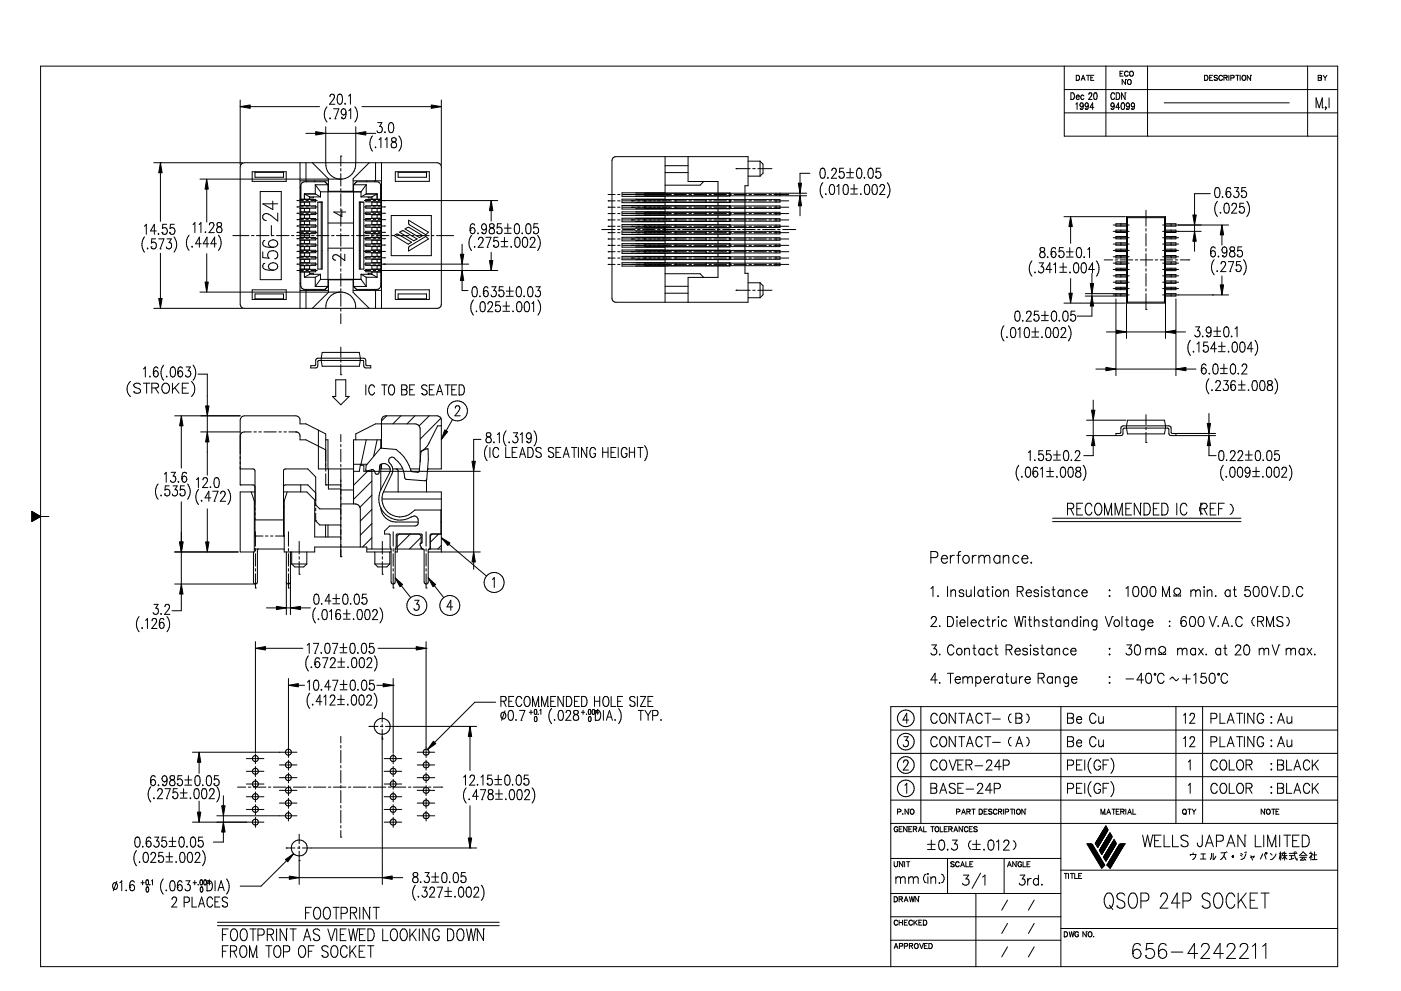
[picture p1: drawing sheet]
<svg xmlns="http://www.w3.org/2000/svg" width="420mm" height="297mm" viewBox="0 0 420 297" stroke-linecap="round" stroke-linejoin="round" font-family="sans-serif">
<g fill="none" stroke="#000" stroke-width=".3">
<path d="M319.2 19.8v21h82M331.7 19.8v21M344.1 19.8v21M392.2 19.8v21M72 32h.1M72 30v19.4M75 32h20.8M91.7 40h3M97.7 38v11.7a4.5 4.5 0 0 0 4 4M97.7 40h9M98.1 32a3.6 3.6 0 0 0 0 4.6M99 29l.4-.8 .7 .2a1.09 1.09 0 0 1-.1 1.4l-1.2 1.4h1.6"/>
<path d="M99 35.3v.3l.1-.2M100 32.6h1.6l-1.1 3M100.5 35.6h.1M101.5 28.4l.5-.2a1.75 1.75 0 0 1 .6 2.5l-.2 .4-.6 .1a2.28 2.28 0 0 1-.3-2.8zM101.8 28.2h.1M102.4 35.1h.1M102.6 32.7a.66 .66 0 0 1 1.1 .3 .97 .97 0 0 1-.7 1.5l-.4-.2-.3-.7zM103.5 31v.2l.1-.1M103.8 33.6a1.51 1.51 0 0 1-.9 2l-.5-.5M104.5 28.8l.6-.6v3M104.6 33.2l.6-.6v3M106.4 32a3.6 3.6 0 0 1 0 4.6"/>
<path d="M106.7 38v11.7a4.5 4.5 0 0 1-4.1 4h-42.6M108.6 32h20.7M109.7 40h3M113.3 36.8h1.2l-.6 1.1a.87 .87 0 0 1 .6 1.3 .87 .87 0 0 1-1.4 0M115.5 39.5l-.2 .1h.2M116.8 36.9l.6-.1a2.28 2.28 0 0 1 .4 2.8l-.6 .2a1.75 1.75 0 0 1-.6-2.5zM117.2 36.8h.1M132.4 30v19.4M319.2 33.8h82M319.2 26.8h82M321.2 29.8h.1M321.2 27.8a1 1 0 0 1 1 1 1 1 0 0 1-1 1z"/>
<path d="M322.6 31.2l.4-.4v2M322.8 24.1h.1M322.8 22.6h.5a.84 .84 0 0 1 .5 .7 .84 .84 0 0 1-.5 .8h-.5zM322.8 29l.2 .7 .4 .1 .3-.2M323 28.6h.5l.2 .4h-.9zM324 32.6h.1M324.1 30.9l.3-.1 .4 .3-.2 .9a.6 .6 0 0 1-.7-.3 .6 .6 0 0 1 .2-.8zM324.3 24.1l.5-1.5 .6 1.5M324.5 23.6h.7M324.8 31.5a.91 .91 0 0 1-.5 1.3l-.3-.2M325.1 28.8a.6 .6 0 0 0-1 .2 .6 .6 0 0 0 .6 .8l.4-.2M325.5 32.6h.1"/>
<path d="M325.6 30.9l.3-.1 .4 .3-.1 .9a.6 .6 0 0 1-.8-.3 .6 .6 0 0 1 .2-.8zM325.8 22.6h1M326.3 22.6v1.5M326.4 31.5a.91 .91 0 0 1-.6 1.3l-.3-.2M326.5 28.3l.2-.4 .4-.1 .3 .6-.9 1.4h1M327.1 23.3h.6M328.1 22.6h-1v1.5h1M328.1 32.2h-1.2l.8-1.4v2M328.2 27.9h.6l.2 .3v1.2l-.4 .4-.4-.1-.1-.3zM328.4 27.8h.1M333.2 32.6h.1M334.2 31.5a.95 .95 0 0 1-.7 1.3l-.3-.2"/>
<path d="M334.3 28.3a.59 .59 0 0 0-.7-.5 .59 .59 0 0 0-.5 .8v.4a.59 .59 0 0 0 .5 .8 .59 .59 0 0 0 .7-.5M334.8 29.8h.1M334.8 27.8a1.07 1.07 0 0 1 1 .7 1.07 1.07 0 0 1-.3 1.2l-.7 .1zM335.8 32.2h-1.1l.7-1.4v2M335.9 22.1h.6M336.4 30.9l.4-.1a1.36 1.36 0 0 1 0 2l-.5-.4-.1-.7zM336.7 30.8h.1M336.8 21.3h-.9v1.5h.9M337.4 27.8h.1M337.4 27.8v2l-1-2v2M337.5 23.8h.1M337.5 23.8v1.5l-1-1.5v1.5"/>
<path d="M337.8 32.6h.1M338.3 21.7a.57 .57 0 0 0-.6-.4 .57 .57 0 0 0-.5 .6v.4a.57 .57 0 0 0 .5 .5 .57 .57 0 0 0 .6-.3M338.7 31.5a.95 .95 0 0 1-.6 1.3l-.3-.2M339 21.4a.69 .69 0 0 1 1 .7 .69 .69 0 0 1-1.1 .5l-.1-.7zM339.3 32.6h.1M340.3 31.5a.95 .95 0 0 1-.7 1.3l-.3-.2M349.1 30.8h37.6M361.3 24.1h.1M361.3 22.6h.5a.82 .82 0 0 1 .5 .7 .82 .82 0 0 1-.5 .8h-.5zM362.8 23.3h.5M363.7 22.6h-.9v1.5h.9M364.1 23.9h.1"/>
<path d="M365.1 22.8l-.3-.2-.7 .2 .2 .4 .8 .3v.4l-.3 .2-.7-.2M366.6 23a.62 .62 0 0 0-.8-.4 .62 .62 0 0 0-.3 .9 .56 .56 0 0 0 .5 .6 .56 .56 0 0 0 .6-.4M367.1 23.3l.9-.1v-.5l-.9-.1v1.5M367.6 23.3l.4 .8M368.5 22.6v1.5M369.1 23.4l.9-.1 .1-.6-1-.1v1.5M370.6 22.6h1M371.1 22.6v1.5M371.9 22.6v1.5M372.6 22.8a.66 .66 0 0 1 1 .5 .66 .66 0 0 1-1 .6zM375.1 22.6h.1M375.1 22.6v1.5l-1.1-1.5v1.5"/>
<path d="M394.7 32.3v-3l.9 3 1-3v3M395.3 22.6h.7l.3 .3-.3 .4 .3 .3-.1 .4-.9 .1zM395.3 23.3h.7M396.6 32.3h.1M396.8 22.6l.6 .7M397.4 23.3v.8M397.4 32.2h.3zM397.7 32.2l-.3 .7M398 22.6l-.6 .7M398.6 29.3v3M46.1 48.8h26.6M48.1 48.8h.1"/>
<path d="M48.1 51.8v14.5M62 56.7v9.9M72.4 49.2l.9-.4h57.8a1.31 1.31 0 0 1 1.3 1.2v41.2a1.23 1.23 0 0 1-1.3 1.2h-57.8a1.23 1.23 0 0 1-1.3-1.2v-41.2zM75.6 51.5h10.2v2.9h-10.2zM76.5 51.5v1.6h8.5v-1.6M76.5 51.7h8.5M78 57.4h6.3v26.4h-6.3zM90 56.2h.2M90 59.7h2.9M90 54.2h8.5M90 59.8h4.7v.7h-4.7M90 48.8v43.6"/>
<path d="M91.3 58.1h3.3M91.3 58.1v1.6M91.3 58.1l1.6 .9M91.8 48.8v5.4M92 54.2v.3M92.9 59h3.2M92.9 59v.8M93.7 48.8l4.8 4.8v3.7h7.4v-3.7l4.8-4.8M94 59v.3h-1.1M94.4 54.2v.3M94.6 55.4h3.8M94.6 55.4v2.7"/>
<path d="M94.6 58.1l1.5 .9M94.6 55.4l1.5 2.1M96.1 57.5h12.2M96.1 57.5v1.5M98.4 55.4v30.5M98.4 55.4l-.9-.9h-6.1a1.16 1.16 0 0 0-1.2 1.2v4M102.2 46.8h.1M102.2 46.8v3M102.2 50.5v.8M102.2 52v3.8M102.2 56.5v.8M102.2 58v3.8"/>
<path d="M105.9 54.2h8.5M106 55.4l.9-.9h6.1a1.16 1.16 0 0 1 1.2 1.2v4M106 55.4v30.5M106 55.4h3.8M108.3 57.5v1.5M108.3 59h3.2M109.8 55.4v2.7M109.8 55.4l-1.5 2.1M109.8 58.1h3.3M109.8 58.1l-1.5 .9M110 54.2v.3M110.4 59v.3h1.1"/>
<path d="M111.5 59v.8M111.5 59.7h2.9M111.7 40.7a3.6 3.6 0 0 0 0 4.6M112.4 54.2v.3M112.6 44v.3l.2-.1M112.6 48.8v5.4M113.1 58.1v1.6M113.1 58.1l-1.6 .9M113.7 41.9l.5-.6v3M114.2 56.2h.2M114.4 59.8h-4.7v.7h4.7M114.4 48.8v43.6"/>
<path d="M115.5 41.9l.6-.6v3M117.5 41.5v.5l.3 .4a.94 .94 0 0 1 1.1 .9 .94 .94 0 0 1-1 1 .98 .98 0 0 1-.5-1.2 .98 .98 0 0 1 1.1-.7 .64 .64 0 0 0 .2-.9l-.4-.2zM118.6 51.5h10.2v2.9h-10.2zM119.4 51.7h8.5M119.4 51.5v1.6h8.5v-1.6M119.6 40.7a3.6 3.6 0 0 1 0 4.6M182.4 58.3h.1M182.4 58.3h2.1M183.9 47.3l.8-.3h39.6v8.7h-.9v26.2h.9v8.7h-39.6a1.16 1.16 0 0 1-1.2-1.2v-41.3zM185.2 58.3h.7M186.7 58.3h14.7M189.4 58.3h.1"/>
<path d="M190.7 57.8l28.2 .1v.9l-28.2 .1M190.7 59.7l28.2 .1v.9l-28.2 .1M193.4 59.8h40.5v.8h-40.5zM194.3 57.8v.1M194.3 58.7v.2M194.3 59.7v.1M198.1 57.9h.1M198.1 58.7v.1M198.1 59.8h.1M199.5 51.7h6.9M199.5 47v10.8h-13v1.1h13v.8h-13v1.1h13v.8h-13v1.1h13v.8h-13v1.1h13v.8h-13v1.1h13v.8M199.5 49.7h6.9"/>
<path d="M200.2 57.9h.1M200.2 58.7v.1M200.2 59.8h.1M202.1 58.3h3.7M202.7 57.9v.8M202.7 59.8v.8M206.4 47v7.4h8.9v3.5M206.6 58.3h.8M208.1 58.3h3.8M211.1 54.4l-1.1 1.1h-10.5M211.7 57.9v.8M211.7 59.8v.8"/>
<path d="M212.6 58.3h.7M214.1 58.3h3.8M215.3 58.8v1M218.6 58.3h.8M220.1 58.3h3.7M220.7 50.6h.1M220.7 50.6h4.3M224.3 48.3h3.6M224.3 52.8h3.6M224.6 58.3h.8M225.7 50.6h.8M226.1 58.3h3.7"/>
<path d="M227.3 50.6h4.2M227.9 48.3l.9 .9v2.7l-.9 .9M227.9 48.3v4.5M230.6 58.3h.8M232.1 58.3h4.4M232.7 57.9v.8M232.7 59.8v.8M233.9 57.9v.8M239.9 57.9v.8M241.9 57.9h-48.5v.8h48.5M242.9 52h-3v2.9M246.2 50.6l.6-.2a2.28 2.28 0 0 1 .4 2.9l-.6 .1a1.82 1.82 0 0 1-.6-2.4z"/>
<path d="M246.6 50.4h.1M246.8 54.7a3.6 3.6 0 0 0 0 4.6M247.7 58l-.2 .2h.3M248.3 53.1l-.1 .2h.2M249.1 55.5l.5-.2a2.28 2.28 0 0 1 .4 2.9l-.6 .1a2.09 2.09 0 0 1-.3-2.8zM249.4 55.3h.1M249.4 51.1l.5-.7h.5l.4 .6-.3 1-1.2 1.4h1.6M251 55.9l.6-.6v3M251.6 52.8h.1M253 50.4h-1.1l-.2 1.3a.91 .91 0 0 1 1.3 .1 .91 .91 0 0 1 0 1.3 .91 .91 0 0 1-1.3 0l-.1-.3M253.2 55.5l.5-.2a2.28 2.28 0 0 1 .4 2.9l-.6 .1a1.34 1.34 0 0 1-.7-1.7zM253.5 55.3h.1"/>
<path d="M253.9 51.7h2.1M253.9 53.3h2.1M255 50.4v2.6M255.1 56.6h2.1M255.1 58.2h2.1M256.1 55.3v2.6M257.2 50.6l.6-.2a2.28 2.28 0 0 1 .3 2.9l-.5 .1a2.09 2.09 0 0 1-.4-2.8zM257.6 50.4h.1M258.2 58v.3l.1-.1M259.3 53.1l-.2 .2h.3M259.6 55.5l.5-.2a1.91 1.91 0 0 1 0 3h-.2a1.34 1.34 0 0 1-.7-1.7zM259.9 55.3h.1"/>
<path d="M260.7 50.6l.5-.2a2.28 2.28 0 0 1 .4 2.9l-.6 .1a2.09 2.09 0 0 1-.3-2.8zM261 50.4h.1M261.9 55.5l.5-.2a1.91 1.91 0 0 1 0 3h-.2a1.34 1.34 0 0 1-.7-1.7zM262.2 55.3h.1M262.6 52.8h.1M263.9 56v-.1a.78 .78 0 0 1 .9-.6l.4 .3 .1 .6-1.5 2.1h1.6M264 50.4h-1.2l-.1 1.3a.91 .91 0 0 1 1.2 .1 .91 .91 0 0 1 0 1.3 .91 .91 0 0 1-1.2 0l-.1-.3M266.1 54.7a3.6 3.6 0 0 1 0 4.6M362.9 58h-4.7v6.4M364.6 56.4l.5-.2a1.7 1.7 0 0 1 .6 2.4l-.2 .5-.6 .1a2.28 2.28 0 0 1-.3-2.8zM364.9 56.2h.1M366.7 58.9v.3l.1-.1"/>
<path d="M367.7 58.2h.1M368 57.5a.66 .66 0 0 1 1 .3l.2 .5a.85 .85 0 0 1-.8 .9 1.03 1.03 0 0 1-.4-1.7zM369 56.6a.64 .64 0 0 0-1-.2l-.3 1.8M370.2 56.2h1.3l-.7 1.2a.87 .87 0 0 1 .7 1.3 .87 .87 0 0 1-1.5-.1M372.3 58.6h.1M373.6 56.2h-1.1l-.2 1.3a.94 .94 0 0 1 1.3 .1 .94 .94 0 0 1 0 1.3 .94 .94 0 0 1-1.3 0v-.3M43.3 67.8l.6-.6v3M43.4 71a3.6 3.6 0 0 0 0 4.6M44.3 74.3v.3l.1-.2M45.3 74h.1M46.7 71.6h-1.2l-.1 1.3a.92 .92 0 0 1 1.2 .1 .92 .92 0 0 1 0 1.2 .92 .92 0 0 1-1.2 .1l-.1-.3M46.9 69.2h-1.8l1.2-2v3"/>
<path d="M47.6 69.9l-.2 .2h.3M47.6 71.6h1.6l-1.2 3M48 74.6h.1M48.1 75.9v13.6M48.6 69.6h.1M50 67.2h-1.2l-.1 1.3a.92 .92 0 0 1 1.3 .1 .92 .92 0 0 1 0 1.2 .92 .92 0 0 1-1.3 .1l-.1-.3M50.1 71.6h1.3l-.7 1.1a.88 .88 0 0 1 .7 1.4 .88 .88 0 0 1-1.5-.1M50.9 69.6h.1M52.2 71a3.6 3.6 0 0 1 0 4.6M52.3 67.2h-1.2l-.1 1.3a.92 .92 0 0 1 1.2 .1 .92 .92 0 0 1 0 1.2 .92 .92 0 0 1-1.2 .1l-.1-.3M56.7 70.5a3.6 3.6 0 0 0 0 4.6M57.6 73.8v.3l.1-.2"/>
<path d="M57.9 67.3l.5-.6v3M59.7 67.3l.6-.6v3M60.3 73.1h-1.6l1.1-2v3M61.7 69.4l-.2 .2h.2M62 76v8.5M62.6 73.1h-1.7l1.2-2v3M62.8 67.4l.1-.4 .4-.3 .6 .2 .3 .4-.4 1-1.1 1.4h1.6M64.9 73.1h-1.7l1.2-2v3M65.2 66.9a.72 .72 0 0 0 .2 1 .96 .96 0 0 1 1.2 1 .96 .96 0 0 1-1.4 .7 1.22 1.22 0 0 1 0-1.3 1.22 1.22 0 0 1 1.1-.6 .62 .62 0 0 0-.3-1zM65.5 70.5a3.6 3.6 0 0 1 0 4.6M69.8 70.6h4.9M75.4 70.6h.8"/>
<path d="M76.9 70.6h3.8M78.8 75.5v1.7l1.9 .2a1.33 1.33 0 0 1-.2-1.7 1.33 1.33 0 0 1 1.5-.6 1.24 1.24 0 0 1 1.3 1.1 1.24 1.24 0 0 1-.9 1.4M79.4 72.1a.98 .98 0 0 0-.4 1.5l.7 .4 2.1 .1M79.4 78.9a.98 .98 0 0 0-.4 1.6l.7 .3 2.1 .2M80.7 79.3a1.34 1.34 0 0 1 1.8-.5 1.34 1.34 0 0 1 .6 1.7 1.53 1.53 0 0 1-2.6-.5zM80.7 72.4a1.34 1.34 0 0 1 1.8-.5 1.34 1.34 0 0 1 .6 1.7 1.53 1.53 0 0 1-2.6-.5zM81.4 67.6v3.1M81.4 70.6h.7M81.8 74.1h.1M81.8 60.2v2.6l-3-1.7h4.5M82.4 77.6h.1M82.9 70.6h3.8"/>
<path d="M83.3 63.8v2.5l-2.1-1.8a1.42 1.42 0 0 0-2.4 .2l.2 1.1 .9 .3M87.4 70.6h.8M88.9 70.6h3.7M89.1 79.2h.1M89.1 77.3h.1M89.1 75.4h.1M89.1 73.5h.1M89.1 71.6h.1M89.1 69.6h.1M89.1 67.7h.1M89.1 65.8h.1M89.1 63.9h.1"/>
<path d="M89.1 62h.1M89.1 60.1h.1M89.1 79.2h1.9M89.1 75.4h1.9M89.1 60.1h1.9M89.1 77.3h1.9M89.1 73.5h1.9M89.1 69.6h1.9M89.1 67.7h1.9M89.1 62h1.9M89.1 63.9h1.9M89.1 65.8h1.9"/>
<path d="M89.1 71.6h1.9M90 75h4.7v.7h-4.7M90 78.8h4.7v.8h-4.7M90 69.2h2.9M90 68.2h2.9M90 70.1h2.9M90 73.1h4.7v.7h-4.7M90 71.1h2.9M90 71.2h4.7v.7h-4.7M90 67.3h2.9M90 66.3h2.9M90 65.4h2.9"/>
<path d="M90 64.4h2.9M90 63.5h2.9M90 62.5h2.9M90 61.6h2.9M90 60.6h2.9M90 76.8h2.9M90 69.3h4.7v.7h-4.7M90 63.6h4.7v.7h-4.7M90 79.6h2.9M90 78.7h2.9M90 77.7h2.9M90 75.8h2.9"/>
<path d="M90 74.9h2.9M90 73.9h2.9M90 73h2.9M90 72h2.9M90 61.7h4.7v.7h-4.7M90 65.5h4.7v.7h-4.7M90 67.4h4.7v.7h-4.7M90 76.9h4.7v.7h-4.7M90.2 60.6v1M90.2 62.5v1M90.2 64.4v1M90.2 66.3v1"/>
<path d="M90.2 68.2v1M90.2 70.1v1M90.2 72v1M90.2 73.9v1M90.2 75.8v1M90.2 77.7v1M90.2 79.6v1.1M91.3 60.6v1M91.3 62.5v1M91.3 64.4v1M91.3 66.3v1M91.3 68.2v1"/>
<path d="M91.3 70.1v1M91.3 72v1M91.3 73.9v1M91.3 75.8v1M91.3 77.7v1M91.3 79.6v1.1M91.8 79.2h.7M91.8 75.4h.7M91.8 60.1h.7M91.8 77.3h.7M91.8 73.5h.7M91.8 69.6h.7"/>
<path d="M91.8 67.7h.7M91.8 62h.7M91.8 63.9h.7M91.8 65.8h.7M91.8 71.6h.7M92.9 60.5v1.2M92.9 62.4v1.2M92.9 64.3v1.2M92.9 66.2v1.2M92.9 68.1v1.2M92.9 70v1.2M92.9 71.9v1.2"/>
<path d="M92.9 73.8v1.2M92.9 75.7v1.2M92.9 77.6v1.2M92.9 79.6v1.1M93.2 79.2h1.9M93.2 75.4h1.9M93.2 60.1h1.9M93.2 77.3h1.9M93.2 73.5h1.9M93.2 69.6h1.9M93.2 67.7h1.9M93.2 62h1.9"/>
<path d="M93.2 63.9h1.9M93.2 65.8h1.9M93.2 71.6h1.9M93.4 70.6h.8M94.9 70.6h3.8M95.3 60.6h1.3v20.1h-1.3zM96.3 60.6v20.1M98.4 66.9h7.6M98.4 74.4h7.6M99.4 70.6h.8M100.9 70.6h3.8M102.2 62.5v.8"/>
<path d="M102.2 64v3.8M102.2 68.5v.8M102.2 70v3.8M102.2 74.5v.8M102.2 76v3.8M102.5 62.9v2l-2.4-1.4h3.6M103.4 76.2v1.9l-1.7-1.3a1.09 1.09 0 0 0-1.9 .1l.2 .8 .6 .3M105.4 70.6h.8M106.9 70.6h3.8M107.8 60.6h1.3v20.1h-1.3zM108.1 60.6v20.1M109.2 79.2h1.9"/>
<path d="M109.2 75.4h1.9M109.2 60.1h1.9M109.2 77.3h1.9M109.2 73.5h1.9M109.2 69.6h1.9M109.2 67.7h1.9M109.2 62h1.9M109.2 63.9h1.9M109.2 65.8h1.9M109.2 71.6h1.9M111.4 70.6h.8M111.5 69.2h2.9"/>
<path d="M111.5 68.2h2.9M111.5 70.1h2.9M111.5 71.1h2.9M111.5 60.5v1.2M111.5 62.4v1.2M111.5 64.3v1.2M111.5 66.2v1.2M111.5 68.1v1.2M111.5 70v1.2M111.5 71.9v1.2M111.5 73.8v1.2M111.5 75.7v1.2"/>
<path d="M111.5 77.6v1.2M111.5 79.6v1.1M111.5 67.3h2.9M111.5 66.3h2.9M111.5 65.4h2.9M111.5 64.4h2.9M111.5 63.5h2.9M111.5 62.5h2.9M111.5 61.6h2.9M111.5 60.6h2.9M111.5 76.8h2.9M111.5 79.6h2.9"/>
<path d="M111.5 78.7h2.9M111.5 77.7h2.9M111.5 75.8h2.9M111.5 74.9h2.9M111.5 73.9h2.9M111.5 73h2.9M111.5 72h2.9M111.9 79.2h.8M111.9 75.4h.8M111.9 60.1h.8M111.9 77.3h.8M111.9 73.5h.8"/>
<path d="M111.9 69.6h.8M111.9 67.7h.8M111.9 62h.8M111.9 63.9h.8M111.9 65.8h.8M111.9 71.6h.8M112.9 70.6h3.7M113.1 60.6v1M113.1 62.5v1M113.1 64.4v1M113.1 66.3v1M113.1 68.2v1"/>
<path d="M113.1 70.1v1M113.1 72v1M113.1 73.9v1M113.1 75.8v1M113.1 77.7v1M113.1 79.6v1.1M113.4 79.2h27.2M113.4 75.4h1.9M113.4 60.1h35.9M113.4 77.3h1.9M113.4 73.5h1.9M113.4 69.6h1.9"/>
<path d="M113.4 67.7h1.9M113.4 62h1.9M113.4 63.9h1.9M113.4 65.8h1.9M113.4 71.6h1.9M114.2 60.6v1M114.2 62.5v1M114.2 64.4v1M114.2 66.3v1M114.2 68.2v1M114.2 70.1v1M114.2 72v1"/>
<path d="M114.2 73.9v1M114.2 75.8v1M114.2 77.7v1M114.2 79.6v1.1M114.4 61.7h-4.7v.7h4.7M114.4 63.6h-4.7v.7h4.7M114.4 65.5h-4.7v.7h4.7M114.4 67.4h-4.7v.7h4.7M114.4 69.3h-4.7v.7h4.7M114.4 71.2h-4.7v.7h4.7M114.4 73.1h-4.7v.7h4.7M114.4 75h-4.7v.7h4.7"/>
<path d="M114.4 76.9h-4.7v.7h4.7M114.4 78.8h-4.7v.8h4.7M115.3 60.1h.1M115.3 62h.1M115.3 63.9h.1M115.3 65.8h.1M115.3 67.7h.1M115.3 69.6h.1M115.3 71.6h.1M115.3 73.5h.1M115.3 75.4h.1M115.3 77.3h.1"/>
<path d="M115.3 79.2h.1M117.3 64.6h12v12h-12zM117.4 70.6h.8M118.2 70.6l.6-.4h.6l4 2.4-1 .6zM118.9 70.6h3.8M119.8 69.6l.7-.4h.6l4 2.4-1 .6zM121.5 68.6l.7-.4h.5l4 2.4-.9 .6zM122.5 66l6 3.6-.8 .8-4.9-3-.3-.5zM122.8 73.8l4.9-2.9 .8 .7-6 3.6v-.9zM123.4 70.6h.7M124.9 70.6h3.8M129.4 70.6h.8"/>
<path d="M130.9 70.6h4.8M135.7 70.6h.1M138.6 73.2v3M138.6 79.2v1.9M141 69.1h.1M141.3 68.4a.84 .84 0 0 1 1.2 .8 .84 .84 0 0 1-1.2 .7 1.07 1.07 0 0 1 0-1.5zM141.5 70.5a3.6 3.6 0 0 0 0 4.6M142.3 67.5l-.1-.3-.5-.1a1.61 1.61 0 0 0-.7 2M142.3 73.8v.3l.2-.1M143.4 69.8v.3l.1-.2M143.5 71.8l.5-.7h.4l.5 .6-.4 1-1.1 1.4h1.6M144.5 69.6h.1"/>
<path d="M144.8 67.2l.4-.1a.96 .96 0 0 1 .7 .9 .96 .96 0 0 1-.7 .9 .93 .93 0 0 1-.8-.7 .93 .93 0 0 1 .4-1zM145.7 71.1h1.6l-1.2 3M145.9 68.1a1.42 1.42 0 0 1-.9 2l-.5-.5M146.1 74.1h.1M146.9 67.2a.64 .64 0 0 0 .2 1 .99 .99 0 0 1 1.1 .7 .99 .99 0 0 1-.5 1.2 .86 .86 0 0 1-1-.7 .86 .86 0 0 1 .7-1l.4-.2a.64 .64 0 0 0 .3-1l-.4-.1zM147.3 60.1h.1M147.3 63.1v3.2M147.3 75.6v2.5M148 73.5h.1M149 69.5h.1M149.3 71.1h-1.1l-.1 1.3a.92 .92 0 0 1 1.2 .1 .92 .92 0 0 1 0 1.2 .92 .92 0 0 1-1.2 .1l-.1-.3M150.3 74h2"/>
<path d="M150.3 72.4h2M150.3 67.1h-1.1l-.1 1.3a.91 .91 0 0 1 1.2 0 .91 .91 0 0 1 0 1.3 .91 .91 0 0 1-1.2 .1l-.1-.3M151.3 68.4h2M151.3 69.9h2M151.3 71.1v2.6M152.3 67.1v2.5M153.3 73.8v.3l.1-.1M154.6 67.2l.5-.1a2.28 2.28 0 0 1 .4 2.8l-.6 .2a1.34 1.34 0 0 1-.7-1.7zM154.7 71.3l.6-.2a1.91 1.91 0 0 1 0 3h-.3a2.28 2.28 0 0 1-.3-2.8zM154.9 67.1h.1M155 71.1h.1M156.6 69.8v.3l.1-.2"/>
<path d="M157 71.3l.5-.2a1.91 1.91 0 0 1 0 3h-.2a2.28 2.28 0 0 1-.3-2.8zM157.3 71.1h.1M158 67.2l.6-.1a2.28 2.28 0 0 1 .3 2.8l-.6 .2a1.34 1.34 0 0 1-.6-1.7zM158.3 67.1h.1M159 71.8l.5-.7h.5l.4 .6-.3 1-1.2 1.4h1.6M160 69.5h.1M161.2 70.5a3.6 3.6 0 0 1 0 4.6M161.3 67.1h-1.1l-.2 1.3a.91 .91 0 0 1 1.3 0 .91 .91 0 0 1 0 1.3 .91 .91 0 0 1-1.3 .1v-.3M180.5 68.8h.1M180.5 68.8h4M182.4 69.7h.1M182.4 71.6h.1"/>
<path d="M182.4 73.5h.1M182.4 75.4h.1M182.4 79.3h.1M182.4 77.4h.1M182.4 60.2h.1M182.4 62.1h.1M182.4 64h.1M182.4 65.9h.1M182.4 67.8h.1M182.4 71.6h2.1M182.4 69.7h2.1M182.4 79.3h2.1"/>
<path d="M182.4 75.4h2.1M182.4 77.4h2.1M182.4 73.5h2.1M182.4 64h2.1M182.4 60.2h2.1M182.4 62.1h2.1M182.4 65.9h2.1M182.4 67.8h2.1M185.2 71.6h.7M185.2 69.7h.7M185.2 79.3h.7M185.2 75.4h.7"/>
<path d="M185.2 77.4h.7M185.2 73.5h.7M185.2 64h.7M185.2 68.8h.7M185.2 60.2h.7M185.2 62.1h.7M185.2 65.9h.7M185.2 67.8h.7M186.5 76.8l32.4 .1v.9l-32.4 .1zM186.7 71.6h14.7M186.7 69.7h14.7M186.7 79.3h14.7"/>
<path d="M186.7 75.4h14.7M186.7 77.4h14.7M186.7 73.5h14.7M186.7 64h14.7M186.7 68.8h3.8M186.7 60.2h14.7M186.7 62.1h14.7M186.7 65.9h14.7M186.7 67.8h14.7M189.4 79.3h.1M189.4 77.4h.1M189.4 75.4h.1"/>
<path d="M189.4 73.5h.1M189.4 71.6h.1M189.4 69.7h.1M189.4 67.8h.1M189.4 65.9h.1M189.4 64h.1M189.4 62.1h.1M189.4 60.2h.1M190.7 73l28.2 .1v.9l-28.2 .1M190.7 74.9l28.2 .1v.9l-28.2 .1M190.7 78.7l28.2 .1v.9l-28.2 .1M190.7 68.4l28.2-.1v-.9l-32.4-.1v1.1h13"/>
<path d="M190.7 72.2l28.2-.1v-.9l-32.4-.1v1.1h13v.8h-13v1.1h13v.8h-13v1.1h13v.8M190.7 63.5h28.2v1l-28.2 .1M190.7 65.4l28.2 .1v.9l-28.2 .1M190.7 69.2l28.2 .1v.9l-28.2 .1M190.7 61.6l43.2 .1v.8h-40.5v-.8M190.7 67.3v.1M190.7 71.1v.1M190.7 76.8v.1M190.7 77.8v.1M191.2 68.8h.8M192.7 68.8h3.7M193.4 69.3h40.5v.8h-40.5z"/>
<path d="M193.4 67.4h40.5v.8h-40.5zM193.4 77h40.5v.7h-40.5zM193.4 75.1h40.5v.7h-40.5zM193.4 78.9h40.5v.7h-40.5zM193.4 73.2h40.5v.7h-40.5zM193.4 71.3h40.5v.7h-40.5zM193.4 65.5h40.5v.8h-40.5zM193.4 63.6h40.5v.8h-40.5zM194.3 60.6v.2M194.3 61.6v.1M194.3 62.5v.2M194.3 63.5v.1"/>
<path d="M194.3 64.4v.2M194.3 65.4v.1M194.3 66.3v.2M194.3 67.3v.1M194.3 68.2v.2M194.3 69.2v.1M194.3 70.1v.2M194.3 71.1v.2M194.3 72v.2M194.3 73v.2M194.3 73.9v.2M194.3 74.9v.2"/>
<path d="M194.3 75.8v.2M194.3 76.8v.2M194.3 77.7v.2M194.3 78.7v.2M194.3 79.6v.2M197.2 68.8h.8M198.1 60.6v.1M198.1 61.7h.1M198.1 62.5v.1M198.1 63.5v.1M198.1 64.4v.1M198.1 65.5h.1"/>
<path d="M198.1 66.3v.1M198.1 67.4h.1M198.1 68.2v.1M198.1 69.3h.1M198.1 70.1v.1M198.1 71.2v.1M198.1 72v.1M198.1 73.1v.1M198.1 73.9v.1M198.1 75v.1M198.1 75.8v.1M198.1 76.9v.1"/>
<path d="M198.1 77.7v.1M198.1 78.8v.1M198.1 79.6v.1M198.7 68.8h3.8M199.5 69.2h-13v1.1h13v.8M199.5 77.9v.8h-13v1.1h13v10.8M199.5 68.3v1M200.2 60.6v.1M200.2 61.7h.1M200.2 62.5v.1M200.2 63.5v.1M200.2 64.4v.1"/>
<path d="M200.2 65.5h.1M200.2 66.3v.1M200.2 67.4h.1M200.2 68.2v.1M200.2 69.3h.1M200.2 70.1v.1M200.2 71.2v.1M200.2 72v.1M200.2 73.1v.1M200.2 73.9v.1M200.2 75v.1M200.2 75.8v.1"/>
<path d="M200.2 76.9v.1M200.2 77.7v.1M200.2 78.8v.1M200.2 79.6v.1M202.1 71.6h3.7M202.1 69.7h3.7M202.1 79.3h3.7M202.1 75.4h3.7M202.1 77.4h3.7M202.1 73.5h3.7M202.1 64h3.7M202.1 60.2h3.7"/>
<path d="M202.1 62.1h3.7M202.1 65.9h3.7M202.1 67.8h3.7M202.7 61.7v.8M202.7 63.6v.8M202.7 65.5v.8M202.7 67.4v.8M202.7 69.3v.8M202.7 71.3v.7M202.7 73.2v.7M202.7 75.1v.7M202.7 77v.7"/>
<path d="M202.7 78.9v.7M203.2 68.8h.7M204.7 68.8h3.8M206.6 71.6h.8M206.6 69.7h.8M206.6 79.3h.8M206.6 75.4h.8M206.6 77.4h.8M206.6 73.5h.8M206.6 64h.8M206.6 60.2h.8M206.6 62.1h.8"/>
<path d="M206.6 65.9h.8M206.6 67.8h.8M208.1 71.6h3.8M208.1 69.7h3.8M208.1 79.3h3.8M208.1 75.4h3.8M208.1 77.4h3.8M208.1 73.5h3.8M208.1 64h3.8M208.1 60.2h3.8M208.1 62.1h3.8M208.1 65.9h3.8"/>
<path d="M208.1 67.8h3.8M209.2 68.8h.8M210.7 68.8h3.7M211.7 61.7v.8M211.7 63.6v.8M211.7 65.5v.8M211.7 67.4v.8M211.7 69.3v.8M211.7 71.3v.7M211.7 73.2v.7M211.7 75.1v.7M211.7 77v.7"/>
<path d="M211.7 78.9v.7M212.6 71.6h.7M212.6 69.7h.7M212.6 79.3h.7M212.6 75.4h.7M212.6 77.4h.7M212.6 73.5h.7M212.6 64h.7M212.6 60.2h.7M212.6 62.1h.7M212.6 65.9h.7M212.6 67.8h.7"/>
<path d="M214.1 71.6h3.8M214.1 69.7h3.8M214.1 79.3h3.8M214.1 75.4h3.8M214.1 77.4h3.8M214.1 73.5h3.8M214.1 64h3.8M214.1 60.2h3.8M214.1 62.1h3.8M214.1 65.9h3.8M214.1 67.8h3.8M215.2 68.8h.8"/>
<path d="M215.3 79.7v3.4h-8.9v7.5M215.3 60.7v1M215.3 62.6v.9M215.3 64.5v1M215.3 66.4v1M215.3 68.3v1M215.3 70.2v1M215.3 72.1v1M215.3 74v1M215.3 75.9v1M215.3 77.8v1M216.7 68.8h3.8"/>
<path d="M218.6 71.6h.8M218.6 69.7h.8M218.6 79.3h.8M218.6 75.4h.8M218.6 77.4h.8M218.6 73.5h.8M218.6 64h.8M218.6 60.2h.8M218.6 62.1h.8M218.6 65.9h.8M218.6 67.8h.8M218.9 61.7v.9l-28.2 .1"/>
<path d="M220.1 71.6h3.7M220.1 69.7h3.7M220.1 79.3h3.7M220.1 75.4h3.7M220.1 77.4h3.7M220.1 73.5h3.7M220.1 64h3.7M220.1 60.2h3.7M220.1 62.1h3.7M220.1 65.9h3.7M220.1 67.8h3.7M221.2 68.8h.8"/>
<path d="M222.7 68.8h3.8M224.6 71.6h.8M224.6 69.7h.8M224.6 79.3h.8M224.6 75.4h.8M224.6 77.4h.8M224.6 73.5h.8M224.6 64h.8M224.6 60.2h.8M224.6 62.1h.8M224.6 65.9h.8M224.6 67.8h.8"/>
<path d="M226.1 71.6h3.7M226.1 69.7h3.7M226.1 79.3h3.7M226.1 75.4h3.7M226.1 77.4h3.7M226.1 73.5h3.7M226.1 64h3.7M226.1 60.2h3.7M226.1 62.1h3.7M226.1 65.9h3.7M226.1 67.8h3.7M227.2 68.8h.7"/>
<path d="M228.7 68.8h3.8M230.6 71.6h.8M230.6 69.7h.8M230.6 79.3h.8M230.6 75.4h.8M230.6 77.4h.8M230.6 73.5h.8M230.6 64h.8M230.6 60.2h.8M230.6 62.1h.8M230.6 65.9h.8M230.6 67.8h.8"/>
<path d="M232.1 71.6h4.4M232.1 69.7h4.4M232.1 79.3h4.4M232.1 75.4h4.4M232.1 77.4h4.4M232.1 73.5h4.4M232.1 64h4.4M232.1 60.2h4.4M232.1 62.1h4.4M232.1 65.9h4.4M232.1 67.8h4.4M232.7 61.7v.8"/>
<path d="M232.7 63.6v.8M232.7 65.5v.8M232.7 67.4v.8M232.7 69.3v.8M232.7 71.3v.7M232.7 73.2v.7M232.7 75.1v.7M232.7 77v.7M232.7 78.9v.7M233.2 68.8h.8M234.7 68.8h4M239.9 61.7v3"/>
<path d="M309.5 78.2a3.6 3.6 0 0 0 0 4.6M311.6 78.8h1.3l-.7 1.1a.88 .88 0 0 1 .8 1.4 .88 .88 0 0 1-1.6-.1M312 74.3a.72 .72 0 0 0 .3 1.1 .95 .95 0 0 1 1.1 .8 .95 .95 0 0 1-1 1 .99 .99 0 0 1-.6-1.2 .99 .99 0 0 1 1.1-.6 .61 .61 0 0 0 .4-.7 .61 .61 0 0 0-.5-.5zM314.2 76.9v.3l.1-.1M315.2 76.2h.1M315.6 75.5a.66 .66 0 0 1 1 .3l.1 .5a.85 .85 0 0 1-.8 .9 .99 .99 0 0 1-.7-.7 .99 .99 0 0 1 .4-1zM316 79.3l.5-.5v3M316.6 74.6a.64 .64 0 0 0-1-.3l-.3 .5-.1 1.4M317.5 76.6h.1M318.8 78.8v2.6M318.9 74.2h-1.2l-.1 1.3a.94 .94 0 0 1 1.3 .1 .94 .94 0 0 1 0 1.2 .94 .94 0 0 1-1.3 .1l-.1-.3M319.1 64.9h18.4"/>
<path d="M319.8 75.5h2M319.8 77.1h2M320.8 74.2v2.6M321.1 67.9v5M322.3 78.9l.6-.1a1.75 1.75 0 0 1 .5 2.4l-.2 .4-.6 .2a1.79 1.79 0 0 1-.5-2.5zM322.6 78.8h.1M323.1 74.3l.6-.1a1.75 1.75 0 0 1 .6 2.4l-.3 .5-.6 .1a2.28 2.28 0 0 1-.3-2.9zM323.4 74.2h.1M324.5 78.9l.6-.1a1.75 1.75 0 0 1 .6 2.4l-.2 .4-.6 .2a1.79 1.79 0 0 1-.6-2.5zM324.9 78.8h.1M325.2 76.9v.3l.1-.1M326.2 74.8l.5-.6v3"/>
<path d="M328.8 78.2a3.6 3.6 0 0 1 0 4.6M331.2 77.9h2.5M333.9 69.3h4.7M333.9 67.4h4.7M333.9 77h4.7M333.9 75.1h4.7M333.9 78.9h4.7M333.9 73.2h4.7M333.9 71.3h4.7M334.5 77.9h.7M335.9 77.9h3.8M336.1 67.1v.7"/>
<path d="M336.1 69v.7M336.1 70.9v.7M336.1 72.8v.7M336.1 74.7v.7M336.1 76.6v.7M336.1 78.5v.7M337.8 64.9v36.6M337.8 67.1h-3.1v.7h3.1M337.8 69h-3.1v.7h3.1M337.8 70.9h-3.1v.7h3.1M337.8 72.8h-3.1v.7h3.1M337.8 74.7h-3.1v.7h3.1"/>
<path d="M337.8 76.6h-3.1v.7h3.1M337.8 78.5h-3.1v.7h3.1M337.8 64.9h11.7M337.8 64.9l.3 .3M338.1 65.2v25.4M338.1 65.2h11.1M340.5 77.9h.7M341.9 77.9h3.8M343.7 63v4.8M343.7 68.5v.8M343.7 70v3.8M343.7 74.5v.8"/>
<path d="M343.7 76v3.8M346.4 77.9h.8M348 77.9h3.7M348.7 69.3h11.5M348.7 67.4h19.7M348.7 77h4.8M348.7 75.1h4.8M348.7 78.9h4.8M348.7 73.2h4.8M348.7 71.3h4.8M349.2 65.2v25.4M349.5 64.9v36.6"/>
<path d="M349.5 67.1h3.2v.7h-3.2M349.5 69h3.2v.7h-3.2M349.5 70.9h3.2v.7h-3.2M349.5 72.8h3.2v.7h-3.2M349.5 74.7h3.2v.7h-3.2M349.5 76.6h3.2v.7h-3.2M349.5 78.5h3.2v.7h-3.2M349.5 64.9l-.3 .3M351.2 67.1v.7M351.2 69v.7M351.2 70.9v.7M351.2 72.8v.7"/>
<path d="M351.2 74.7v.7M351.2 76.6v.7M351.2 78.5v.7M352.4 77.9h.8M354 77.9h2.5M356.5 77.9h.1M358.2 67.4v1.9M358.2 72.3v3M363 76h.1M363.4 75.3a.86 .86 0 0 1 1.1 .8 .86 .86 0 0 1-1.1 .8 1.12 1.12 0 0 1 0-1.6zM364.1 77.8a3.6 3.6 0 0 0 0 4.6M364.4 74.4a.68 .68 0 0 0-1-.3l-.4 1.9"/>
<path d="M365.1 60.3a3.6 3.6 0 0 0 0 4.6M365.4 76.7l-.1 .2h.3M366 63.6v.3l.2-.1M366.2 79.1l.1-.4 .4-.3 .6 .1 .3 .5-.4 1-1.1 1.4h1.6M366.5 70.4v3.1M366.6 76.6h.1M366.8 74.1a.71 .71 0 0 1 1.1 .3v.6a.75 .75 0 0 1-.3 .7 .75 .75 0 0 1-.8 0l-.3-.7zM367.4 61.1l.6-.2a1.75 1.75 0 0 1 .5 2.4l-.2 .5-.6 .1a1.75 1.75 0 0 1-.5-2.4zM367.7 60.9h.1M367.9 75a1.42 1.42 0 0 1-.8 2l-.5-.4M368.4 78.4h1.6l-1.2 3M369 74.1a.67 .67 0 0 0 .2 1 .95 .95 0 0 1 1.2 1.1 .95 .95 0 0 1-1.4 .7 1.19 1.19 0 0 1 0-1.3 1.19 1.19 0 0 1 1.1-.6 .66 .66 0 0 0-.3-1z"/>
<path d="M369.5 61.6l.1-.4a.72 .72 0 0 1 1-.1 .72 .72 0 0 1 .1 1l-1.4 1.8h1.6M371 76.4h.1M371.6 63.3h.1M372 78.4h-1.1l-.1 1.3a.92 .92 0 0 1 1.2 .1 .92 .92 0 0 1 0 1.2 .92 .92 0 0 1-1.2 .1l-.2-.3M372.4 74h-1.1l-.1 1.3a.92 .92 0 0 1 1.2 .1 .92 .92 0 0 1 0 1.2 .92 .92 0 0 1-1.2 .1l-.2-.3M372.9 77.8a3.6 3.6 0 0 1 0 4.6M373 60.9h-1.1l-.1 1.3a.92 .92 0 0 1 1.2 .1 .92 .92 0 0 1 0 1.2 .92 .92 0 0 1-1.2 .1l-.2-.3M373.9 60.3a3.6 3.6 0 0 1 0 4.6M46.1 92.4h26.6M60 87.6h42.6a4.5 4.5 0 0 1 4.1 4.8M75.6 86.9h10.2v2.9h-10.2zM76.5 89.8v-1.7h8.5v1.7"/>
<path d="M76.5 89.6h8.5M81.8 81h.1M89.1 81.1h.1M89.1 81.1h1.9M90 80.7h4.7v.8h-4.7M90 80.7h2.9M90 81.5h2.9M90 87h8.5M90 85h.2M90.2 81.5v4a1.16 1.16 0 0 0 1.2 1.2h6.1l.9-.8M91.3 83.1h3.3M91.3 81.5v1.6"/>
<path d="M91.8 81.1h.7M91.8 87v5.4M92 86.7v.3M92.9 81.9h1.1v.3M92.9 82.2h3.2M92.9 82.2l-1.6 .9M92.9 81.5v.7M93.2 81.1h1.9M93.7 92.4l4.8-4.8v-3.7h7.4v3.7l4.8 4.8M94.4 86.7v.3M94.6 83.1v2.8M94.6 85.9h3.8"/>
<path d="M96.1 82.2v1.5M96.1 82.2l-1.5 .9M96.1 83.7l-1.5 2.2M96.1 83.7h12.2M101.7 87.6a4.5 4.5 0 0 0-4 4.8M102.2 80.5v.8M102.2 82v3.8M102.2 86.5v.8M102.2 88v3.8M102.2 92.5v.8M102.2 94v3M105.9 87h8.5"/>
<path d="M106 85.9h3.8M108.3 82.2v1.5M108.3 82.2l1.5 .9M108.3 82.2h3.2M108.3 83.7l1.5 2.2M109.2 81.1h1.9M109.8 83.1v2.8M109.8 83.1h3.3M110 86.7v.3M111.5 81.5v.7M111.5 81.9h-1.1v.3M111.5 80.7h2.9"/>
<path d="M111.5 82.2l1.6 .9M111.5 81.5h2.9M111.9 81.1h.8M112.4 86.7v.3M112.6 87v5.4M113.1 81.5v1.6M113.4 81.1h35.9M114.2 81.5v4a1.16 1.16 0 0 1-1.2 1.2h-6.1l-.9-.8M114.2 85h.2M114.4 80.7h-4.7v.8h4.7M115.3 81.1h.1M118.6 86.9h10.2v2.9h-10.2z"/>
<path d="M119.4 89.8v-1.7h8.5v1.7M119.4 89.6h8.5M138.6 84.1v3h1.8M141.9 86.1l.6-.2a2.28 2.28 0 0 1 .3 2.9l-.6 .1a1.75 1.75 0 0 1-.5-2.4zM142 89.9a3.6 3.6 0 0 0 0 4.6M142.2 85.9h.1M142.9 93.2v.2l.1-.1M144 88.7l-.2 .1h.2M144.3 90.6l.5-.2a2.28 2.28 0 0 1 .4 2.9l-.6 .1a1.34 1.34 0 0 1-.6-1.7zM144.6 90.4h.1M145 88h.1M145.3 87.3a.84 .84 0 0 1 1.2 .7 .84 .84 0 0 1-1.2 .8 1.07 1.07 0 0 1 0-1.5z"/>
<path d="M146.3 86.4l-.1-.3-.6-.2a1.75 1.75 0 0 0-.6 2.1M146.3 91.2v-.2a.78 .78 0 0 1 1-.6l.3 .3 .1 .6-1.5 2.1h1.6M147.5 85.9h1.2l-.6 1.2a.87 .87 0 0 1 .6 1.3 .87 .87 0 0 1-1.4 0M148.5 92.9h.1M149.5 88.4h.1M149.9 90.4h-1.2l-.1 1.3a.92 .92 0 0 1 1.3 .1 .92 .92 0 0 1 0 1.3 .92 .92 0 0 1-1.3 .1l-.1-.3M150.8 91.7h2M150.8 93.3h2M150.9 85.9h-1.1l-.1 1.4a.94 .94 0 0 1 1.5 .7 .94 .94 0 0 1-1.4 .8l-.3-.4M151.8 87.3h2.1M151.8 88.8h2.1M151.8 90.4v2.6"/>
<path d="M152.8 85.9v2.6M153.9 93.2v.2l.1-.1M155.1 86.1l.6-.2a2.28 2.28 0 0 1 .4 2.9l-.6 .1a1.75 1.75 0 0 1-.6-2.4zM155.3 90.6l.5-.2a1.91 1.91 0 0 1 0 3h-.2a1.34 1.34 0 0 1-.7-1.7zM155.5 85.9h.1M155.6 90.4h.1M157.2 88.7l-.1 .1h.2M157.5 90.6l.6-.2a1.91 1.91 0 0 1 0 3h-.2a1.34 1.34 0 0 1-.7-1.7zM157.9 90.4h.1M158.6 86.1l.6-.2a2.28 2.28 0 0 1 .3 2.9l-.6 .1a1.75 1.75 0 0 1-.6-2.4zM158.9 85.9h.1M159.5 91l.5-.6v3"/>
<path d="M160.8 85.9h1.2l-.7 1.2a.89 .89 0 0 1 .7 1.3 .89 .89 0 0 1-1.5 0M161.3 89.9a3.6 3.6 0 0 1 0 4.6M199.5 82h10.5l1.1 1.1M199.5 85.8h6.9M199.5 87.9h6.9M220.7 87h.1M220.7 87h4.3M224.3 84.8h3.6M224.3 89.2h3.6M225.7 87h.8M227.3 87h4.2M227.9 84.8l.9 .8v2.8l-.9 .8"/>
<path d="M227.9 84.8v4.4M301.1 97.6a3.6 3.6 0 0 0 0 4.6M303.4 98.3l.5-.1a1.91 1.91 0 0 1 0 3h-.2a1.34 1.34 0 0 1-.7-1.7zM303.7 98.2h.1M304.7 93.4l.5-.1a1.75 1.75 0 0 1 .6 2.4l-.2 .4-.6 .2a1.79 1.79 0 0 1-.6-2.5zM305 93.3h.1M305.3 98.8l.6-.6v3M306.7 96v.3l.2-.2M307.5 98.3l.6-.1a2.28 2.28 0 0 1 .3 2.9l-.6 .1a1.75 1.75 0 0 1-.5-2.4zM307.8 98.2h.1M307.9 94l.4-.7 .7 .1 .2 .4-.3 1-1.2 1.5h1.7M309.4 99.5h2.1"/>
<path d="M310 95.7h.1M310.4 81.5v.3l.1-.2M310.5 98.2v2.6M311.4 93.3h-1.1l-.1 1.2a.92 .92 0 0 1 1.2 .1 .92 .92 0 0 1 0 1.3 .92 .92 0 0 1-1.2 .1l-.2-.3M312.3 94.5h2.1M312.3 96.1h2.1M313.4 93.3v2.5M313.9 98.3l.6-.1a2.28 2.28 0 0 1 .3 2.9l-.6 .1a1.75 1.75 0 0 1-.5-2.4zM314.2 98.2h.1M315.4 80.8h-1.7l1.2-2v3M315.7 93.4l.5-.1a1.34 1.34 0 0 1 .7 1.7l-.4 1.1-.5 .2a2.15 2.15 0 0 1-.3-2.9zM316 93.3h.1"/>
<path d="M316.2 98.3l.6-.1a2.28 2.28 0 0 1 .3 2.9l-.6 .1a1.75 1.75 0 0 1-.5-2.4zM316.5 98.2h.1M317.7 96v.3l.1-.2M317.8 80.1h2.1M317.8 81.6h2.1M318.2 98.9l.1-.4a.71 .71 0 0 1 1-.2 .71 .71 0 0 1 .2 1l-1.4 1.9h1.6M319.1 93.4l.5-.1a1.34 1.34 0 0 1 .7 1.7l-.3 1.1-.6 .2a2.15 2.15 0 0 1-.3-2.9zM319.1 90.9h18.4M319.4 93.3h.1M320.4 97.6a3.6 3.6 0 0 1 0 4.6M320.9 81.5v.3l.1-.2M321 95.7h.1"/>
<path d="M321.1 83.5v4.4M322.4 93.3h-1.2l-.1 1.2a.92 .92 0 0 1 1.3 .1 .92 .92 0 0 1 0 1.3 .92 .92 0 0 1-1.3 .1l-.1-.3M325.5 88h12.3M325.5 88.7h12.3M327.5 82v3M327.5 88v.7M327.5 91.7v3h-4.4M328.2 80.8h-1.7l1.1-2v3M331.8 99.5h3M333.9 88.4h4.7M333.9 80.8h4.7M333.9 86.5h4.7"/>
<path d="M333.9 84.6h4.7M333.9 82.7h4.7M334.7 88v.7M334.7 89.6v23M336.1 80.4v.7M336.1 82.3v.7M336.1 84.2v.7M336.1 86.1v.7M336.1 88v.7M337.8 99.5h11.7M337.8 80.4h-3.1v.7h3.1M337.8 82.3h-3.1v.7h3.1"/>
<path d="M337.8 84.2h-3.1v.7h3.1M337.8 86.1h-3.1v.7h3.1M338.1 90.6l-.3 .3h11.7l-.3-.3M338.1 90.6h11.1M343.7 92.8h.1M343.7 80.5v.8M343.7 82v3.8M343.7 86.5v.8M343.7 88v4.8M348.7 88.4h19.7M348.7 80.8h4.8M348.7 86.5h4.8"/>
<path d="M348.7 84.6h4.8M348.7 82.7h4.8M349.5 80.4h3.2v.7h-3.2M349.5 82.3h3.2v.7h-3.2M349.5 84.2h3.2v.7h-3.2M349.5 86.1h3.2v.7h-3.2M349.5 88h3.2v.7h-3.2M351.2 80.4v.7M351.2 82.3v.7M351.2 84.2v.7M351.2 86.1v.7M351.2 88v.7"/>
<path d="M352.5 99.5h3M352.7 89.6v23M358.5 98h1.3l-.7 1.1a.89 .89 0 0 1 .7 1.4 .89 .89 0 0 1-1.5-.1M362.1 98.1l.3-.1 .5 .1a.99 .99 0 0 1-.4 1.7 .95 .95 0 0 1-.8-.7 .95 .95 0 0 1 .4-1zM363.2 99a1.52 1.52 0 0 1-.7 2l-.5-.2-.2-.3M363.7 88.4h.1M364 99.3h2.1M365 98v2.5M365.1 81.1v.3v-.2M366.5 82.7v2.7M367.3 98.1l.6-.1a2.28 2.28 0 0 1 .3 2.8l-.5 .2a1.7 1.7 0 0 1-.6-2.4zM367.7 98h.1"/>
<path d="M368.8 81.4h.1M370.4 98.6l.6-.6v3M370.6 80.8h.1M39.1 114.3a3.1 3.1 0 0 0 0 4.6M40.1 117.4h.1M42.1 115.3a1.13 1.13 0 0 0-1.1-.5 1.13 1.13 0 0 0-.9 .8 1.87 1.87 0 0 0 1.7 1l.3 .8a1.36 1.36 0 0 1-2 0M43 114.9h2M43 110.6l.6-.6v3M44 114.9v3M45 112.7l-.1 .2h.2M45.5 116.3h1.3a.79 .79 0 0 0 .8-.8l-.8-.6h-1.3v3M46 112h.1"/>
<path d="M46.3 111.3a.84 .84 0 0 1 1.2 .8 .84 .84 0 0 1-1.2 .8 1.07 1.07 0 0 1 0-1.6zM46.5 116.3l1.1 1.6M47.3 110.4v-.2l-.6-.2a1.75 1.75 0 0 0-.7 2M49.1 109.4a3.6 3.6 0 0 0 0 4.6M49.1 115a1.37 1.37 0 0 1 1.6 .5 1.37 1.37 0 0 1 0 1.6 1.11 1.11 0 0 1-1.3 .8 1.11 1.11 0 0 1-.9-1.2 1.84 1.84 0 0 1 .6-1.7zM50 112.7l-.1 .2h.2M51.4 110.2l.5-.2a1.79 1.79 0 0 1 .6 2.4l-.2 .5-.6 .1a1.75 1.75 0 0 1-.5-2.4zM51.7 110h.1M51.7 114.9v3M52.4 116.2l1.3 1.7M53.3 112h.1M53.7 111.3a.84 .84 0 0 1 1.1 .8 .84 .84 0 0 1-1.1 .8 1.07 1.07 0 0 1 0-1.6z"/>
<path d="M53.7 114.9l-2 2M54.7 110.4l-.1-.2-.6-.2a1.75 1.75 0 0 0-.7 2M54.7 116.3h1.1M55.8 110h1.3l-.7 1.1a.87 .87 0 0 1 .7 1.4 .87 .87 0 0 1-1.5-.1M56.5 114.9h-1.8v3h1.8M57.4 114.3a3.1 3.1 0 0 1 0 4.6M57.9 109.4a3.6 3.6 0 0 1 0 4.6M59.4 112.1h2.8v9.6M94.8 107.7l.5-.3h13.8l.5 .3 .2 1.8 1.4 .1v.7l-1.8-.1a2.37 2.37 0 0 1-.4-2.1l-13.3-.1-.4 .3v1.3l-.3 .6-1.8 .1v-.7l1.4-.1zM96.6 105.6h11.2l.3 1.8-.3 2.4h-11.2l-.3-1.8zM100.7 113.8h3v5h1l-2.5 2.5-2.5-2.5h1zM102.2 112.3h.1"/>
<path d="M102.2 104v3.1M102.2 107.8v.7M102.2 109.3v3M109.7 115.4v3M112.3 116.1a.89 .89 0 0 0-1.1-.7 .89 .89 0 0 0-.6 1.1v.7a.89 .89 0 0 0 .6 1.2 .89 .89 0 0 0 1.1-.7M114.4 115.4h1.7M115.3 115.4v3M116.9 115.5l.3-.1a1.44 1.44 0 0 1 1 2.3 .81 .81 0 0 1-1.3 .5l-.4-1 .1-1.1zM120.5 115.4h1l.4 .3 .2 .5-.6 .6a.8 .8 0 0 1 .6 .8 .8 .8 0 0 1-.6 .8h-1zM120.5 116.8h1M122.9 116.8h.9M124.4 115.4h-1.5v3h1.5"/>
<path d="M126.5 117.9h.1M128.1 115.8a.8 .8 0 0 0-1-.4 .8 .8 0 0 0-.5 1l1 .5a.81 .81 0 0 1 .4 1.3 .81 .81 0 0 1-1.3 0l-.2-.3M128.8 116.8h.9M130.2 115.4h-1.4v3h1.4M130.9 118.4l.9-3 1 3M131.3 117.4h1.1M133.5 115.4h1.6M134.3 115.4v3M135.5 116.8h.9M137 115.4h-1.5v3h1.5M137.7 118.4h.1M137.7 115.4h.8a1.81 1.81 0 0 1 0 3h-.8z"/>
<path d="M302 100.9v.3l.1-.1M309.4 101.1h2.1M312.5 100.9l-.1 .2h.2M327.9 119.9v3M328.7 110.6h3M334.7 110.6h18M355.7 110.6h3M357 102a3.8 3.8 0 0 0 0 4.6M357.9 105.2l-.1 .2h.3M359 103.1l.6-.6v3M360.3 111.1h.1M360.6 110.4a.84 .84 0 0 1 1.2 .8 .84 .84 0 0 1-1.2 .8 1.07 1.07 0 0 1 0-1.6z"/>
<path d="M360.7 100.7l-.1 .1h.2M360.8 105h.1M361.7 109.6l-.2-.3-.5-.2a1.75 1.75 0 0 0-.7 2M361.8 100.5h.1M362.2 102.5h-1.2l-.1 1.3a.92 .92 0 0 1 1.3 .1 .92 .92 0 0 1 0 1.3 .92 .92 0 0 1-1.3 0l-.1-.2M362.6 113.5a3.6 3.6 0 0 0 0 4.6M362.7 111.9v.2l.1-.1M363.5 116.8l-.1 .1h.2M364 100.8h2.1M364 109.3l.6-.2a2.28 2.28 0 0 1 .4 2.9l-.6 .1a1.75 1.75 0 0 1-.6-2.4zM364.4 109.1h.1M364.6 114.8l.2-.6 .7-.1 .4 .2 .1 .6-1.5 2.2h1.6"/>
<path d="M364.8 104.5h-1.7l1.2-2v3M365.4 103.8h2M365.4 105.4h2M366 110.4h2.1M366 112h2.1M366.4 102.5v2.6M367 114.1h1.3l-.7 1.1a.87 .87 0 0 1 .7 1.4 .87 .87 0 0 1-1.5-.1M367.1 109.1v2.6M368.4 105.2v.3l.2-.1M369.1 116.1h.1M369.3 109.3l.6-.2a2.28 2.28 0 0 1 .3 2.9l-.5 .1a2.09 2.09 0 0 1-.4-2.8zM369.4 100.7l-.1 .1h.2"/>
<path d="M369.4 115.4a.66 .66 0 0 1 1 .3l.2 .5a.77 .77 0 0 1-.8 .9l-.4-.2a1.07 1.07 0 0 1 0-1.5zM369.7 109.1h.1M369.8 102.7l.6-.2a1.91 1.91 0 0 1 0 3h-.2a1.43 1.43 0 0 1-.7-1.7zM370.2 102.5h.1M370.4 114.5a.64 .64 0 0 0-1-.3l-.3 1.9M371.4 115.4h2M371.4 111.9v.2l.1-.1M371.4 116.9h2M372.1 102.7l.6-.2a1.91 1.91 0 0 1 0 3h-.2a1.43 1.43 0 0 1-.7-1.7zM372.4 114.1v2.5M372.5 102.5h.1M372.5 109.8v-.1a.78 .78 0 0 1 .9-.6l.4 .3a1.04 1.04 0 0 1-.3 1.3l-1.1 1.4h1.6"/>
<path d="M374.5 116.8l-.2 .1h.2M375.8 104.5h-1.7l1.1-2v3M375.8 114.2l.6-.1a1.75 1.75 0 0 1 .6 2.4l-.3 .4-.5 .2a1.75 1.75 0 0 1-.6-2.5zM376.2 114.1h.1M376.4 102a3.6 3.6 0 0 1 0 4.6M378.1 114.2l.6-.1a1.75 1.75 0 0 1 .5 2.4l-.2 .4-.6 .2a1.75 1.75 0 0 1-.5-2.5zM378.4 114.1h.1M380.3 114.2l-.1 .6 .3 .4a.95 .95 0 0 1 1.2 1.1 .95 .95 0 0 1-1.4 .6l-.1-.1a1.06 1.06 0 0 1 1-1.6 .61 .61 0 0 0 .3-.6 .61 .61 0 0 0-.4-.5zM382.3 113.5a3.6 3.6 0 0 1 0 4.6M52.4 124.6h19.6M54.4 127.6v12.7M60.2 129.5h11.8"/>
<path d="M62.2 124.6v4.9M62.2 132.5v9.9M75.4 129.5h-2.1a1.23 1.23 0 0 0-1.3 1.1M76.1 129.5h.8M77.6 129.5h.8M79.1 129.5h3.8M83.6 129.5h.8M85.2 129.5h.7M86.6 129.5h2.2M88.8 129.5h.1M88.8 129.5a1.23 1.23 0 0 1 1.2 1.1v1.2h1.8l5.9 3M95.5 128.9v11.7h10.5"/>
<path d="M97.7 131.8h.7v8.8M102.2 130.2v2.2M102.2 133.2v.7M102.2 134.7v3.7M102.2 139.2v.7M106 139.2h4.1M106.7 131.8v-1.7l5.9-3.1h11.9a1.55 1.55 0 0 1 1.5 1.6v9.9M109.8 131.8l-1.5 7.7M113.1 131.8l-1.1 5M114.2 134.3v-2.5h-8.2v19.3M114.2 139.2v7.7M114.4 134.3v-8.4a1.31 1.31 0 0 1 1.2-1.3h15.5a1.31 1.31 0 0 1 1.3 1.3v14.7h-4.2"/>
<path d="M114.4 139.1v1.5M116 124.6l-1.6 1.6M120.2 124.6l-2.4 2.4M124.4 124.6l-2.3 2.4M128.7 132.8a5.9 5.9 0 0 1-2.7 2.7M128.7 124.6l-3 3M132.2 125.4l-6.2 6.2M132.4 127.6h-1.1l-2.7 5.2M135.7 125.8l-1.9 3.3M136.5 122.4l.5-.8 .7 .2a1.09 1.09 0 0 1-.1 1.4l-1.2 1.4h1.6M144.3 131.7h-2.3v39M145.9 129.8a.72 .72 0 0 0 .3 1.1 .95 .95 0 0 1 1.2 1 .95 .95 0 0 1-1.5 .7v-.2a1.06 1.06 0 0 1 1-1.5 .61 .61 0 0 0 .3-.7 .61 .61 0 0 0-.5-.5z"/>
<path d="M146.1 133.5a3.6 3.6 0 0 0 0 4.6M146.9 134.1v3M148.1 132.4v.3l.1-.1M149.2 130.3l.6-.6v3M149.5 134.8a.79 .79 0 0 0-1.2-.6 2.02 2.02 0 0 0 .2 2.9 .89 .89 0 0 0 1-.7M151.7 134.1v3h1.4M151.8 129.1a3.6 3.6 0 0 0 0 4.6M152.7 132.4v.3l.1-.1M153.6 135.6h.9M153.9 129.7h1.3l-.7 1.2a.88 .88 0 0 1 .8 1.3 .88 .88 0 0 1-1.6-.1M155.1 134.1h-1.5v3h1.5M155.8 137.1l.9-3 .9 3"/>
<path d="M156 130.3l.6-.6v3M156.1 136.1h1.2M158 132.3h.1M158.2 129.8a.71 .71 0 0 1 1 .3l.1 .6a.85 .85 0 0 1-.8 .9l-.5-.4-.2-.5zM158.3 137.1h.1M158.3 134.1h.8a1.76 1.76 0 0 1 0 3h-.8zM159.3 130.7a1.61 1.61 0 0 1-.7 2l-.6-.4M160.1 129.1a3.6 3.6 0 0 1 0 4.6M160.7 136.7h.1M162.3 134.5a.82 .82 0 0 0-1-.4 .82 .82 0 0 0-.5 1l1.3 .7a.76 .76 0 0 1 .2 .8 .76 .76 0 0 1-.6 .5h-.4l-.6-.4M164.4 136.7h.1M166.1 134.5a.82 .82 0 0 0-1.1-.4 .82 .82 0 0 0-.5 1l1.3 .7a.76 .76 0 0 1 .2 .8 .76 .76 0 0 1-.5 .5h-.5l-.6-.4"/>
<path d="M166.7 135.6h.9M168.2 134.1h-1.5v3h1.5M168.9 137.1l.9-3 .9 3M169.2 136.1h1.2M171.4 134.1h1.6M172.2 134.1v3M173.5 134.1v3M176 134.1h.1M176 134.1v3l-1.6-3v3M178.6 134.8a.79 .79 0 0 0-1.2-.6 2.02 2.02 0 0 0 .2 2.9 .91 .91 0 0 0 1-1.1h-.6M180.7 135.6h1.7M180.7 134.1v3"/>
<path d="M182.4 134.1v3M183.2 135.6h1M184.7 134.1h-1.5v3h1.5M185.4 134.1v3M188 134.8a.79 .79 0 0 0-1.2-.6 2.02 2.02 0 0 0 .2 2.9 .91 .91 0 0 0 1-1.1h-.5M188.7 135.6h1.6M188.7 134.1v3M190.3 134.1v3M191.2 134.1h1.6M192 134.1v3M193.3 133.5a3.6 3.6 0 0 1 0 4.6M305.5 139.5a3.6 3.6 0 0 0 0 4.5"/>
<path d="M308.4 135.6l.6-.5v3M310.4 137.8l-.2 .1h.3M311.4 137.5h.1M312.7 135.1h-1.1l-.1 1.3a.92 .92 0 0 1 1.3 .1 .92 .92 0 0 1 0 1.2 .92 .92 0 0 1-1.3 .1l-.1-.3M313.7 137.5h.1M315 135.1h-1.1l-.1 1.3a.92 .92 0 0 1 1.2 .1 .92 .92 0 0 1 0 1.2 .92 .92 0 0 1-1.2 .1l-.1-.3M316 136.4h2M316 137.9h2M317 135.1v2.5M319.3 135.2l.5-.1a1.75 1.75 0 0 1 .6 2.4l-.2 .4-.6 .2a1.75 1.75 0 0 1-.6-2.5zM319.6 135.1h.1M321.3 137.8l-.1 .1h.3"/>
<path d="M322.5 135.8l.1-.5a.72 .72 0 0 1 1-.1 .72 .72 0 0 1 .1 1l-1.4 1.9h1.7M324.8 139.5a3.6 3.6 0 0 1 0 4.5M325.9 125.9h11.8M325.9 130.6h10.2l.6-.3 .1-1.6 .3-.4 13.4 .1a2.22 2.22 0 0 0 .4 2.1l13.7 .1M327.9 133.6v3h-2.9M327.9 125.9v4.7M338.1 125.9h11.1l.3 1.7-.3 2.5h-11.1l-.3-1.8zM343.7 132.6h.1M343.7 124.3v3M343.7 128.1v.7M343.7 129.6v3M352.7 129.9v.7"/>
<path d="M362.6 123.9v3M362.6 129.9v.7M362.6 133.6v3h2.1M364.6 129.9h-13.1l-.3-.3-.1-1.6-.6-.4h-13.7l-.6 .4-.1 1.8-1.4 .1v.7M365.8 135.2l.6-.1a1.34 1.34 0 0 1 .7 1.7l-.4 1.1-.5 .2a1.34 1.34 0 0 1-.7-1.7zM366.2 135.1h.1M366.9 139.5a3.6 3.6 0 0 0 0 4.5M367.9 137.8v.3l.1-.2M369 135.8l.5-.7h.4l.5 .5-.3 1.1-1.2 1.4h1.6M371.3 135.8l.5-.7h.4l.5 .5-.4 1.1-1.1 1.4h1.6M373.5 136.4h2M373.5 137.9h2"/>
<path d="M374.5 135.1v2.5M376.8 135.2l.5-.1a1.87 1.87 0 0 1 0 3h-.2a1.34 1.34 0 0 1-.7-1.7zM377.1 135.1h.1M378.8 137.8v.3l.1-.2M380.2 135.2l.6-.1a1.34 1.34 0 0 1 .6 1.7l-.3 1.1-.5 .2a1.34 1.34 0 0 1-.7-1.7zM380.6 135.1h.1M382.2 137.5h.1M383.5 135.1h-1.1l-.2 1.3a.92 .92 0 0 1 1.3 .1 .92 .92 0 0 1 0 1.2 .92 .92 0 0 1-1.3 .1v-.3M386.7 139.5a3.8 3.8 0 0 1 0 4.5M9.5 153.3l2.7 1.5-2.7 1.5zM11.7 154.8h3M47.4 145.1a3.6 3.6 0 0 0 0 4.6"/>
<path d="M48.3 148.3v.3l.2-.1M49.3 142.1l.5-.5v3M49.4 148h.1M50.7 145.6h-1.1l-.1 1.3a.92 .92 0 0 1 1.2 .1 .92 .92 0 0 1 0 1.2 .92 .92 0 0 1-1.2 .1l-.1-.3M51.3 141.6h1.3l-.7 1.1a.87 .87 0 0 1 .7 1.4 .87 .87 0 0 1-1.5-.1M51.9 145.6h1.2l-.6 1.2a.88 .88 0 0 1 .7 1.3 .88 .88 0 0 1-1.5-.1M53.5 144.3v.3l.1-.2M54 148h.1M54.4 150.4v12M54.5 143.6h.1M54.9 142.8a.66 .66 0 0 1 1 .3l.1 .6a.85 .85 0 0 1-.8 .9 1.03 1.03 0 0 1-.3-1.8zM55.3 145.6h-1.1l-.2 1.3a.92 .92 0 0 1 1.3 .1 .92 .92 0 0 1 0 1.2 .92 .92 0 0 1-1.3 .1v-.3"/>
<path d="M55.9 142a.64 .64 0 0 0-1-.3l-.4 1.9M56.2 145.1a3.6 3.6 0 0 1 0 4.6M58.9 143.7l.6-.5v2.9M59.5 146.6a3.6 3.6 0 0 0 0 4.6M60.5 150v.2l.1-.1M60.9 143.9l.2-.6 .7-.1 .3 .2 .1 .6-1.5 2.1h1.6M62.2 152.5v9.9M63.1 145.9v.2l.2-.1M63.2 149.2h-1.7l1.1-2v3M63.8 147.2h1.6l-1.2 3M64.2 150.2h.1M64.5 143.3l.6-.1a1.75 1.75 0 0 1 .5 2.4l-.2 .4-.5 .1a1.7 1.7 0 0 1-.6-2.4z"/>
<path d="M64.9 143.2h.1M66.2 148l.2-.6h.9a1.09 1.09 0 0 1-.1 1.4l-1.1 1.4h1.6M68.3 146.6a3.6 3.6 0 0 1 0 4.6M72 145.3h.1M72 140.6h3.9l.6 .5v19.6M72 145.3h3.9l.5 .3 .1 .4M75.3 147.5l1 2.7M76.3 151.9h.2M76.3 150.2h.2M76.5 147.5h-4.5v17.9h4.3v-15.2M76.5 155.8h8.5M76.6 159.4v4.3"/>
<path d="M85 147.5h7l2.4 2.4v11.1h7.8M85 151.9h.2M85 150.2h.2M85 146l.1-.4 .5-.3h6.7l2.4 2.5M85.2 150.2v15.2h9.2v-1.4h15.6v1.4h7.3M86.1 147.5l-.9 2.7M86.5 159.4v4.3M90.2 145.3v2.2M94.7 156.1h.1M94.7 151.6v-8.6l-2.4-2.4h-6.7l-.5 .3-.1 19.8M94.7 151.3l1.2 1.2h6.3M94.7 152.3v.8"/>
<path d="M94.7 153.8v2.3M94.7 156.1l1.2 1.3h6.3M97.6 157.4v3.6M97.7 145.3h.1M97.7 141.2v-11.1l-5.9-3.1h-1.8v-1.1a1.31 1.31 0 0 0-1.2-1.3h-15.5a1.31 1.31 0 0 0-1.3 1.3v19.4M97.7 142v3.3M97.7 145.3h4.5M98.4 157.4v3.6M98.5 140.6v6h3.7M102.2 140.7v26.1M102.2 146.9h3.8M102.2 151.1h4.5"/>
<path d="M106 141.3h1.8l.3-1.8h1v1.8h34.9M106.5 151.1a1.57 1.57 0 0 1 1.5 1M108 152.1l.1 11.9M110.2 141.3l-4.2 4.2M110.4 141.1v.2M111.5 152.7l-3.4 3.5M111.5 148.4l-3.5 3.6M111.5 144.2l-5.5 5.5M111.5 156.9l-3.4 3.5M111.5 140.7v23.9M114.2 152.2a4.6 4.6 0 0 0 4.5 4.3h6.7M114.2 140.6h2.8"/>
<path d="M114.6 149.6h17.8M115 147.5h17.4v17.9M117.8 140.6h3M117.9 159.4v4.3M118.8 140.6h.3l.3 .5v6.4M123.1 140.6h2.7M127.8 159.4v4.3M127.9 143.8v3.7M128.5 140.6h-.3M132.2 156.5h.2M306.5 142.8v.3l.1-.2M307.8 140.2l.6-.2a1.7 1.7 0 0 1 .6 2.5l-.2 .4-.6 .2a2.28 2.28 0 0 1-.4-2.9z"/>
<path d="M308.2 140h.1M309.8 142h.1M310.1 141.3a.66 .66 0 0 1 1 .3 .84 .84 0 0 1 0 1 .84 .84 0 0 1-1 .3 1.07 1.07 0 0 1 0-1.6zM311.1 140.5a.64 .64 0 0 0-1-.3l-.3 1.8M312.1 140.6l.5-.6v3.1M313.9 141.3h2.1M313.9 142.9h2.1M314.9 140v2.6M315.7 155.3h56.5M315.7 156.3h56.5M317 142.8v.3l.1-.2M318.3 140.2l.6-.2a1.75 1.75 0 0 1 .6 2.5l-.2 .4-.6 .2a2.28 2.28 0 0 1-.4-2.9z"/>
<path d="M318.7 140h.1M320.1 152.5h1.3a.85 .85 0 0 0 .6-.8 .85 .85 0 0 0-.6-.9h-1.3v3.6M320.6 140.2l.6-.2a1.75 1.75 0 0 1 .6 2.5l-.3 .4-.5 .2a2.28 2.28 0 0 1-.4-2.9zM321 140h.1M321.1 152.5l.9 1.9M322.8 140.2a.67 .67 0 0 0 .2 1 .94 .94 0 0 1 1.2 1 .94 .94 0 0 1-1.4 .7 1.16 1.16 0 0 1 0-1.3 1.16 1.16 0 0 1 1.2-.5 .67 .67 0 0 0-.4-1.1zM322.9 152.5h1.1M324.7 150.8h-1.8v3.6h1.8M327.5 151.7a.91 .91 0 0 0-1.5-.7 2.32 2.32 0 0 0 .3 3.4 .97 .97 0 0 0 1.2-.9M328.8 151l.3-.2a1.7 1.7 0 0 1 1.2 2.7 .96 .96 0 0 1-1.5 .7 2.45 2.45 0 0 1 0-3.2zM331.2 154.4v-3.6l1.1 3.6 1.1-3.6v3.6M333.4 154.4h.1"/>
<path d="M334.4 154.4v-3.6l1.1 3.6 1.1-3.6v3.6M336.6 154.4h.1M337.6 152.5h1.1M339.4 150.8h-1.8v3.6h1.8M342 150.8h.1M342 150.8v3.6l-1.8-3.6v3.6M343.1 154.4h.1M343.1 150.8h.9a2.07 2.07 0 0 1 0 3.6h-.9zM345.9 152.5h1M347.6 150.8h-1.7v3.6h1.7M348.4 154.4h.1M348.4 150.8h1a2.07 2.07 0 0 1 0 3.6h-1z"/>
<path d="M352.9 150.8v3.6M356 151.7a.93 .93 0 0 0-1-.9 .93 .93 0 0 0-.9 .9l-.1 .5a1.55 1.55 0 0 0 1.3 2.2l.7-.9M360.1 152.5l1.6-.2a.84 .84 0 0 0 .3-.8 .84 .84 0 0 0-.7-.7h-1.2v3.6M360.7 151.1l-.5 .2-.4 .9v.7l.4 1 .5 .2M361 152.5l1 1.9M362.9 152.5h1.1M364.7 150.8h-1.8v3.6h1.8M365.4 152.5h1.1M367.2 150.8h-1.8v3.6M367.8 142.8v.3l.1-.2M368.9 151.1l.5 .3 .4 .9v.7l-.4 .9-.5 .3M369.2 140.2l.5-.2a1.34 1.34 0 0 1 .7 1.7l-.3 1.2-.6 .2a2.15 2.15 0 0 1-.3-2.9z"/>
<path d="M369.5 140h.1M371.5 140.2l.5-.2a1.34 1.34 0 0 1 .7 1.7l-.4 1.2-.5 .2a2.15 2.15 0 0 1-.3-2.9zM371.8 140h.1M373.5 142.6h.1M374.9 141.1a1.47 1.47 0 0 1-.9 2l-.5-.5M375.6 141.3h2.1M375.6 142.9h2.1M376.7 140v2.6M378.7 142.8v.3l.2-.2M380.1 140.2l.6-.2a1.34 1.34 0 0 1 .7 1.7l-.4 1.2-.5 .2a2.28 2.28 0 0 1-.4-2.9zM380.5 140h.1M382.4 140.2l.6-.2a1.34 1.34 0 0 1 .6 1.7l-.3 1.2-.5 .2a2.28 2.28 0 0 1-.4-2.9z"/>
<path d="M382.8 140h.1M384.5 140.8l.4-.8h.5l.4 .6-.3 1-1.1 1.5h1.5M52.4 165.4h19M52.4 175.1h23.9M54.4 165.4h.1M54.4 165.4v9.7M54.4 178.1v5h-2.8M76.3 164.6h8.9M76.5 160.7h.1M76.5 160.7h2.4M76.6 176.2h.1M76.6 164.4v.8"/>
<path d="M76.6 166v3.7M76.6 170.4v.8M76.6 172v4.2M77.5 164.6l-.3 .3v9.6a.59 .59 0 0 1-.6 .6 .59 .59 0 0 1-.6-.6v-9.1M79.6 160.7h.8M81.1 160.7h.8M82.6 160.7h2.4M85 160.7h.1M85.9 165.4v18.8M85.9 174.5a.61 .61 0 0 0 .6 .6 .61 .61 0 0 0 .6-.6M86.5 176.2h.1M86.5 164.4v.8"/>
<path d="M86.5 166v3.7M86.5 170.4v.8M86.5 172v4.2M87.1 165.4v18.8M87.5 165.4v3.6M87.5 169l.9 .9h2.7l.9-.9M87.5 169h4.5M89.7 172.1h.1M89.7 162.3v3.8M89.7 166.8v.8M89.7 168.3v3.8M92 165.4v3.6"/>
<path d="M94.4 178.3l.6-.2a2.28 2.28 0 0 1 .4 2.9l-.6 .1a1.75 1.75 0 0 1-.6-2.4zM94.8 178.1h.1M99.8 179.4h2.1M100.8 178.1v2.6M102.2 166.8h.1M103.1 178.3l.6-.2a2.28 2.28 0 0 1 .3 2.9l-.6 .1a1.75 1.75 0 0 1-.5-2.4zM103.4 178.1h.1M106.5 178.3l.6-.2a2.28 2.28 0 0 1 .4 2.9l-.6 .1a1.75 1.75 0 0 1-.6-2.4zM106.9 178.1h.1M109.9 178.1h-1.2l-.1 1.3a.92 .92 0 0 1 1.3 .1 .92 .92 0 0 1 0 1.3 .92 .92 0 0 1-1.3 .1l-.1-.3M110 164.6h7.3M111.5 161.2l-2.8 2.8"/>
<path d="M112.4 169l.9 .9h2.7l.9-.9M112.4 169h4.5M112.4 165.4v3.6M114.7 172.1h.1M114.7 162.3v3.8M114.7 166.8v.8M114.7 168.3v3.8M116.9 165.4v3.6M117.3 164.6v9.9a.61 .61 0 0 0 .6 .6 .61 .61 0 0 0 .6-.6v-9.9M117.9 176.2h.1M117.9 164.4v.8M117.9 166v3.7"/>
<path d="M117.9 170.4v.8M117.9 172v4.2M118.5 164.6h8.6l.1 9.9a.61 .61 0 0 0 .6 .6 .61 .61 0 0 0 .6-.6v-9.6l.3-.3h3.7M119.7 160.1l-.6 .6v4.7h-.6M120.3 175.5l2.9 3.6M123 160.1l-3.9 3.9M124.4 179.9h1.2l-.7 1.2a.88 .88 0 0 1 .8 1.3 .88 .88 0 0 1-1.6-.1M125.7 160.1l.6 .6v2.1M126.3 162.8l.3-.3v-2.1l-.3-.3h-7.2l-.3 .3v3.6l-.3 .6M126.3 164v.6M126.3 161l-3.5 3.6M126.3 162.8l-.3 .1v.5l.7 1.2"/>
<path d="M127.8 176.2h.1M127.8 164.4v.8M127.8 166v3.7M127.8 170.4v.8M127.8 172v4.2M128.4 165.4h15.6M129 164.4l-.2 .2M129.6 160.1l-.6 .6M130.2 175.5l2.9 3.6M131.6 160.1l-2.6 2.5M132.2 160.1v-7.2h-7.8a5.5 5.5 0 0 1-6.7 1.5 5.5 5.5 0 0 1-3-6.3l2.8-6.1a2.92 2.92 0 0 0-.9-3.5 1.05 1.05 0 0 1 .6-1.4 1.05 1.05 0 0 1 1.4 .5 7.4 7.4 0 0 1 2.8 5.8l.5 .3 5.4 .4 .6-.2 .6-6.2-.1-3.2-1.8 .6-.4 .5-.5 5.8-.4 .2-1.7-.2-.3-.3a11.8 11.8 0 0 0-4.5-6.4l-4.7-.4-4.3 5.2v1.6l1.9-.4 .5 .4 .3 .7a.6 .6 0 0 0 .7 .4 .6 .6 0 0 0 .5-.6l.2-1.9a1.79 1.79 0 0 1 2.2-.5 1.79 1.79 0 0 1 .9 2.1l-2.7 5.3a6.4 6.4 0 0 0 1.4 7.7 6.4 6.4 0 0 0 7.7 .6l.8-.2a1.23 1.23 0 0 1 1.2 1.1v1a.94 .94 0 0 1-.9 .9h-7.6l-1.6 1.4v1l1.6 .1 .1 3.8 .3 .6M132.4 160.1l-3.3 .1-.1 4.4"/>
<path d="M132.4 163.5l-1.1 1.1M134.6 163.1l11.3 9.6M147.7 173.7l.5-.6v3M279.2 167.1h1.3a.93 .93 0 0 0 .8-.9 .93 .93 0 0 0-.8-.9h-1.3v3.5M279.2 176.4l.6-.6v3M281.3 178.5v.3l.2-.1M282.3 167.5a1.01 1.01 0 0 0 .5 1.2 1.01 1.01 0 0 0 1.3-.4M282.8 166.6a.86 .86 0 0 1 .9 0 .86 .86 0 0 1 .4 .9h-1.8zM284.2 175.8v3M285 166.5v2.3M285.2 177.4l.6-.6 .6 .2 .2 1.8M285.2 176.8v2"/>
<path d="M286.2 166.5a1.01 1.01 0 0 0-1.2 1M287 166.5h1M288.1 165.3l-.6 .2-.1 .5v2.8M289 177.3a.74 .74 0 0 0-.7-.5 .74 .74 0 0 0-.7 .5l.4 .4 .9 .2 .1 .5a.77 .77 0 0 1-.7 .4 .77 .77 0 0 1-.7-.4M289.2 166.6a1.17 1.17 0 0 1 1.6 .7 1.17 1.17 0 0 1-.8 1.5 1.21 1.21 0 0 1-1.3-.8 1.21 1.21 0 0 1 .5-1.4zM289.8 176.8l.1 1.9 .7 .1 .6-.6M291.2 176.8v2M291.6 166.5v2.3M292.2 175.8v3M292.8 166.5a1.01 1.01 0 0 0-1.2 1M293.6 166.5v2.3M293.6 167.1l.7-.6 .7 .1 .2 .5"/>
<path d="M294.8 177.3a.93 .93 0 0 0-1.4-.1 .93 .93 0 0 0 .3 1.5 .72 .72 0 0 0 1.1-.3M294.8 176.8v2M295.2 167.1l.8-.6 .7 .1 .2 2.2M295.2 167.1v1.7M295.7 176.8h.9M296.1 175.8v2.4l.1 .5 .5 .1M297.7 176.8v2M297.7 175.8v.3zM298.9 177a.99 .99 0 0 1 1.3 .6 .99 .99 0 0 1-.6 1.2 1.02 1.02 0 0 1-1.1-.7 1.02 1.02 0 0 1 .4-1.1zM299.9 167a1.07 1.07 0 0 0-1.6-.2 1.07 1.07 0 0 0-.1 1.5 .9 .9 0 0 0 .8 .6 .9 .9 0 0 0 .9-.6M299.9 166.5v2.3M300.9 166.5v2.3"/>
<path d="M300.9 167.1l.7-.6 .8 .1 .1 2.2M301 176.8v2M301 177.4l.6-.6 .7 .2 .1 1.8M305.1 177.3h1.1a.72 .72 0 0 0 .7-.8 .72 .72 0 0 0-.7-.7h-1.1v3M305.5 167a.99 .99 0 0 0-1.3-.5 .99 .99 0 0 0-.4 1.3 .94 .94 0 0 0 .6 1 .94 .94 0 0 0 1.1-.5M306 177.3l.9 1.5M306.5 167.5a.99 .99 0 0 0 .5 1.2 .99 .99 0 0 0 1.3-.4M306.9 166.6a.85 .85 0 0 1 1 0 .85 .85 0 0 1 .4 .9h-1.8zM307.7 177.7a.87 .87 0 0 0 .5 1 .87 .87 0 0 0 1.1-.3M308.1 177a.74 .74 0 0 1 .9-.1 .74 .74 0 0 1 .3 .8h-1.6zM309.3 168.5l-.2 .2 .2 .1 .1-.1M311.5 177.3a.74 .74 0 0 0-.7-.5 .74 .74 0 0 0-.7 .5l.4 .4 .8 .2 .2 .5a.77 .77 0 0 1-.7 .4 .77 .77 0 0 1-.7-.4"/>
<path d="M312.4 175.8v.3zM312.4 176.8v2M314.7 177.3a.74 .74 0 0 0-.7-.5 .74 .74 0 0 0-.7 .5l.4 .4 .9 .2 .1 .5a.77 .77 0 0 1-.7 .4 .77 .77 0 0 1-.7-.4M315.5 176.8h.9M315.9 175.8v2.4l.1 .5 .5 .1M318.8 176.8v2M318.8 177.3a.94 .94 0 0 0-1.5-.1 .94 .94 0 0 0 .3 1.5 .76 .76 0 0 0 1.2-.3M319.7 177.4l.7-.6 .6 .2 .1 1.8M319.7 176.8v2M323.7 177.3a.91 .91 0 0 0-1.3-.2 .91 .91 0 0 0-.1 1.3 .77 .77 0 0 0 .7 .4 .77 .77 0 0 0 .7-.4M324.5 177.7a.87 .87 0 0 0 .4 1 .87 .87 0 0 0 1.1-.3M324.8 177a.74 .74 0 0 1 .9-.1 .74 .74 0 0 1 .3 .8h-1.5z"/>
<path d="M332.6 178.7h.3l-.1 .1zM332.8 176.8v.3zM337.7 176.4l.6-.6v3M340.1 175.9a.89 .89 0 0 1 1.3 .5 2.74 2.74 0 0 1-.3 2.3l-.6 .1a2.1 2.1 0 0 1-.4-2.9zM340.5 175.8h.1M342.7 175.9a.85 .85 0 0 1 1.2 .5 2.13 2.13 0 0 1-.6 2.4h-.3a2.1 2.1 0 0 1-.3-2.9zM343 175.8h.1M345.2 175.9a.85 .85 0 0 1 1.3 .5 2.13 2.13 0 0 1-.6 2.4h-.3a2.1 2.1 0 0 1-.4-2.9zM345.6 175.8h.1M348.6 178.8v-3l1.1 3 1-3v3M350.7 178.8h.1M352.1 178.3v.4h.8v-.4a1.01 1.01 0 0 1-.7-1.6 1.01 1.01 0 0 1 1.7 0 1.01 1.01 0 0 1-.6 1.6v.4h.8v-.4"/>
<path d="M357.1 176.8v2M357.1 177.4l.7-.6 .7 .2 .1 .4M358.6 177.4v1.4M358.6 177.4l.6-.6 .7 .2 .1 1.8M361.1 175.8v.3zM361.1 176.8v2M362.1 177.4l.6-.6 .6 .2 .2 1.8M362.1 176.8v2M364.6 178.5v.3l.1-.1M368.9 176.8v2M368.9 177.3a.91 .91 0 0 0-1.3-.2 .91 .91 0 0 0-.1 1.3 .77 .77 0 0 0 .7 .4 .77 .77 0 0 0 .7-.4M369.8 176.8h.9"/>
<path d="M370.2 175.8v2.4l.2 .5 .5 .1M373.2 178.2h.1M374.8 175.8h-1.3l-.1 1.3a.98 .98 0 0 1 1.4 0 .98 .98 0 0 1-.1 1.4 .98 .98 0 0 1-1.5-.3M376.2 175.9a.89 .89 0 0 1 1.3 .5 2.74 2.74 0 0 1-.2 2.3l-.7 .1a2.1 2.1 0 0 1-.4-2.9zM376.6 175.8h.1M378.8 175.9a.85 .85 0 0 1 1.2 .5 2.13 2.13 0 0 1-.6 2.4h-.2a2.1 2.1 0 0 1-.4-2.9zM379.2 175.8h.1M381 175.8l1 3 1-3M383 175.8h.1M383.6 178.5v.3l.2-.1M384.8 178.8h.1M384.8 175.8a1.6 1.6 0 0 1 1.8 .9 1.6 1.6 0 0 1-.5 2l-1.3 .1z"/>
<path d="M387.7 178.5v.3l.1-.1M390.7 176.5a.98 .98 0 0 0-1.1-.7 .98 .98 0 0 0-.8 1.2v.7a.98 .98 0 0 0 .8 1.1 .98 .98 0 0 0 1.1-.7M41.7 184.8a3.6 3.6 0 0 0 0 4.6M42.7 188.1v.3v-.2M43.7 185.9l.5-.5v3M45.6 186.1l.2-.6h1a1.09 1.09 0 0 1-.2 1.5l-1.1 1.4h1.6M46.2 181.2h1.2l-.7 1.1a.88 .88 0 0 1 .8 1.4 .88 .88 0 0 1-1.6-.1M47.8 187.4h.1M48.1 186.7a.66 .66 0 0 1 1 .3l.2 .5a.85 .85 0 0 1-.8 .9l-.4-.2a1.07 1.07 0 0 1 0-1.5zM48.3 183.9v.3l.2-.2M49.1 185.8a.63 .63 0 0 0-1-.3l-.3 1.9M49.5 181.9l.4-.7 .7 .1 .2 .4-.3 1-1.2 1.5h1.6"/>
<path d="M50.1 184.8a3.6 3.6 0 0 1 0 4.6M76.6 192.3v33.3M79.6 194.3h11.2M79.9 182.2h3M85.9 182.2h1.2M90.1 182.2h3M92.1 193.4l.6-.6v3M92.5 196.6a3.6 3.6 0 0 0 0 4.5M93.4 199.9l-.1 .1h.2M94 192.8h1.6l-1.2 3M94.4 199.1h.1M94.4 195.8h.1"/>
<path d="M94.6 182.2a3.6 3.6 0 0 0 0 4.5M94.8 198.4a.84 .84 0 0 1 1.2 .8 .84 .84 0 0 1-1.2 .8 .99 .99 0 0 1 0-1.6zM95.5 185.4l-.1 .2h.3M95.8 197.6a.64 .64 0 0 0-1-.3l-.2 .4-.2 1.4M96.4 195.5v.3l.1-.1M96.5 180.9l-.1 .1h.2M96.7 197.2h1.6l-1.1 2.9M96.9 182.8l.6-.1a1.43 1.43 0 0 1 .6 1.8l-.3 1.1-.5 .1a2.13 2.13 0 0 1-.4-2.9zM97.3 182.7h.1M97.7 193l.6-.2a1.75 1.75 0 0 1 .6 2.4l-.2 .5-.6 .1a2.28 2.28 0 0 1-.4-2.8zM98.1 192.8h.1M98.8 183.3l.6-.6v3"/>
<path d="M99.1 197.8l.5-.6 .8 .2a1.04 1.04 0 0 1-.3 1.3l-1.1 1.4h1.6M99.3 180.1h-1.8l1.2-2v3M99.7 192.8h1.6l-1.2 3M99.8 181h2.1M100.1 195.8h.1M100.7 184.7h.1M101 184a.66 .66 0 0 1 1 .3l.2 .6a.77 .77 0 0 1-.8 .8l-.4-.1a1.12 1.12 0 0 1 0-1.6zM101.3 198.4h2.1M101.3 200h2.1M102 194.1h2M102 195.7h2M102 183.1a.64 .64 0 0 0-1-.3l-.2 .5-.1 1.4"/>
<path d="M102.3 197.2v2.5M103 184h2M103 185.6h2M103 192.8v2.6M104 182.7v2.6M104.4 199.9v.2l.1-.1M105.2 180.9v.2l.1-.1M105.3 193l.6-.2a1.75 1.75 0 0 1 .5 2.4l-.2 .5-.6 .1a1.79 1.79 0 0 1-.5-2.4zM105.6 192.8h.1M105.8 197.3l.5-.1a1.34 1.34 0 0 1 .7 1.6l-.3 1.2-.6 .1a1.34 1.34 0 0 1-.7-1.7zM106.1 185.4l-.2 .2h.3M106.1 197.2h.1"/>
<path d="M107.3 195.5v.3l.2-.1M107.4 182.8l.6-.1a1.76 1.76 0 0 1 .6 2.4l-.2 .5-.6 .1a1.82 1.82 0 0 1-.6-2.4zM107.8 182.7h.1M108.1 197.3l.5-.1a1.34 1.34 0 0 1 .7 1.6l-.4 1.2-.5 .1a1.34 1.34 0 0 1-.7-1.7zM108.4 197.2h.1M108.5 180.6h.1M108.7 193l.6-.2a1.75 1.75 0 0 1 .5 2.4l-.2 .5-.5 .1a1.79 1.79 0 0 1-.6-2.4zM109.1 192.8h.1M109.7 182.8l.6-.1a1.76 1.76 0 0 1 .5 2.4l-.2 .5-.6 .1a1.82 1.82 0 0 1-.5-2.4zM110 182.7h.1M110.1 197.8l.5-.6h.4l.5 .5-.4 1-1.1 1.4h1.6M110.6 195.2h.1"/>
<path d="M111.8 183.4l.4-.7 .7 .1 .2 .5-.3 1-1.1 1.4h1.6M112 192.8h-1.1l-.1 1.3a.92 .92 0 0 1 1.2 .1 .92 .92 0 0 1 0 1.2 .92 .92 0 0 1-1.2 .1l-.2-.3M112.3 196.6a3.8 3.8 0 0 1 0 4.5M113.4 194.3h11.4M113.9 182.2a3.6 3.6 0 0 1 0 4.5M127.8 194.3h.1M127.8 192.3v34.7M135.7 181.9h-1.7l1.2-2v3M279.3 185.5l.5-.7h.5l.4 .3a1.04 1.04 0 0 1-.3 1.3l-1.2 1.4h1.7M279.4 193.3h1.4l-.7 1.1a.94 .94 0 0 1 .7 1.5 .94 .94 0 0 1-1.6-.1M281.8 196l-.1 .2h.3M281.8 187.5v.3l.2-.1"/>
<path d="M284.2 187.8h.1M284.2 184.8a1.58 1.58 0 0 1 1.7 1.1 1.58 1.58 0 0 1-.8 1.9h-.9zM286.1 194a.98 .98 0 0 0-1.2-.7 .98 .98 0 0 0-.7 1.1v.8a.98 .98 0 0 0 .7 1.1 .98 .98 0 0 0 1.2-.7M287 184.8v.3zM287 185.8v2M287.3 194.4a.93 .93 0 0 1 1.2 .9 .93 .93 0 0 1-1.2 .9 1.16 1.16 0 0 1 0-1.8zM287.9 186.7a.85 .85 0 0 0 .4 1 .85 .85 0 0 0 1.1-.3M288.3 185.9a.72 .72 0 0 1 .8 0 .72 .72 0 0 1 .3 .8h-1.5zM289.3 194.9l.6-.6 .7 .1 .1 1.9M289.3 194.3v2M290.2 184.8v3M291.2 186.7a.85 .85 0 0 0 .5 1 .85 .85 0 0 0 1.1-.3"/>
<path d="M291.6 185.9a.72 .72 0 0 1 .8 0 .72 .72 0 0 1 .4 .8h-1.6zM291.7 194.3h.9M292.1 193.3v2.5l.1 .4 .6 .1M295.1 194.7a.95 .95 0 0 0-1.6 .4 .95 .95 0 0 0 1.1 1.2l.5-.4M295.1 194.3v2M295.1 186.2a.95 .95 0 0 0-1.6 .4 .95 .95 0 0 0 1.1 1.2l.5-.4M295.8 185.8h.9M296.2 184.8v2.4l.2 .5 .5 .1M297.5 194.7a.95 .95 0 0 0-1.6 .4 .95 .95 0 0 0 1.1 1.2l.5-.4M297.7 185.8v2M298.3 194.3h.9M298.7 193.3v2.5l.1 .4 .5 .1"/>
<path d="M298.7 185.8a.85 .85 0 0 0-1 .9M299.4 185.8v2M299.4 184.8v.3zM301.7 194.7h1.2a.72 .72 0 0 0 .6-.7 .72 .72 0 0 0-.6-.7h-1.2v3M301.9 186.2a.96 .96 0 0 0-1.6 .4 .96 .96 0 0 0 1.1 1.2l.5-.4M302.6 194.7l.9 1.6M304.3 184.8l.6 3 .7-3 .6 3 .7-3M304.4 195.2a.87 .87 0 0 0 .5 1 .87 .87 0 0 0 1.1-.3M304.5 194.7a.76 .76 0 0 1 .9-.4 .76 .76 0 0 1 .6 .9h-1.6zM306.9 184.8h.1M307.5 185.8v2M307.5 184.8v.3z"/>
<path d="M308.1 194.7a.77 .77 0 0 0-.7-.4 .77 .77 0 0 0-.7 .4l.2 .3a1.16 1.16 0 0 1 1.2 .9 .77 .77 0 0 1-.7 .4 .77 .77 0 0 1-.7-.4M308.4 185.8h.9M308.8 184.8v2.4l.1 .5 .5 .1M309.1 193.3v.3zM309.1 194.3v2M310.2 186.4l.6-.6 .7 .1 .1 1.9M310.2 184.8v3M311.3 194.7a.77 .77 0 0 0-.7-.4 .77 .77 0 0 0-.7 .4l.2 .3a1.16 1.16 0 0 1 1.2 .9 .77 .77 0 0 1-.7 .4 .77 .77 0 0 1-.7-.4M312.1 194.3h.9M312.5 193.3v2.5l.2 .4 .5 .1M314 186.2a.77 .77 0 0 0-.6-.4 .77 .77 0 0 0-.7 .4l.1 .3 1.1 .5 .1 .4a.77 .77 0 0 1-.6 .4 .77 .77 0 0 1-.7-.4M314.8 185.8h.9"/>
<path d="M315.2 184.8v2.4l.2 .5 .5 .1M315.5 194.7a.95 .95 0 0 0-1.6 .4 .95 .95 0 0 0 1 1.2l.6-.4M315.5 194.3v2M316.4 194.9l.6-.6 .6 .1 .2 1.9M316.4 194.3v2M318.2 185.8v2M318.2 186.2a.95 .95 0 0 0-1.6 .4 .95 .95 0 0 0 1 1.2l.6-.4M319.1 186.4l.6-.6 .7 .1 .1 1.9M319.1 185.8v2M320.4 194.7a.95 .95 0 0 0-1.6 .4 .95 .95 0 0 0 1 1.2l.6-.4M321.1 195.2a.87 .87 0 0 0 .5 1 .87 .87 0 0 0 1.1-.3M321.5 194.4l.3-.1a.73 .73 0 0 1 .9 .9h-1.6z"/>
<path d="M323.1 186.2a.96 .96 0 0 0-1.7 .4 .96 .96 0 0 0 1.2 1.2l.5-.4M323.1 184.8v3M324.1 185.8v2M324.1 184.8v.3zM325 186.4l.6-.6 .7 .1 .1 1.9M325 185.8v2M329 186.2a.95 .95 0 0 0-1.6 .4 .95 .95 0 0 0 1 1.2l.6-.4M329 185.8l-.2 2.7a.68 .68 0 0 1-1 .2M331.5 184.8l1 3 1.1-3M332.6 194.4h.3l-.1 .2zM332.8 196v.3zM333.6 184.8h.1"/>
<path d="M334.5 185.9a.93 .93 0 0 1 1.2 .9 .93 .93 0 0 1-1.2 .9 1.16 1.16 0 0 1 0-1.8zM336.5 184.8v3M337.5 185.8h.9M337.9 193.3h1.4l-.7 1.1a.94 .94 0 0 1 .7 1.5 .94 .94 0 0 1-1.6-.1M337.9 184.8v2.4l.2 .5 .5 .1M340.6 193.5l.7-.2a2.1 2.1 0 0 1 .4 2.9 .88 .88 0 0 1-1.4-.4 2.74 2.74 0 0 1 .3-2.3zM340.9 186.2a.96 .96 0 0 0-1.6 .4 .96 .96 0 0 0 1.1 1.2l.5-.4M340.9 185.8v2M341 193.3h.1M343.3 186.2a.95 .95 0 0 0-1.6 .4 .95 .95 0 0 0 1.1 1.2l.5-.4M343.3 185.8l-.1 2.7a.68 .68 0 0 1-1 .2M343.6 194.9l.7-.6 .7 .1 .1 .5"/>
<path d="M343.6 194.3v2M344.2 186.7a.85 .85 0 0 0 .5 1 .85 .85 0 0 0 1.1-.3M344.6 185.9a.72 .72 0 0 1 .8 0 .72 .72 0 0 1 .4 .8h-1.6zM345.1 194.9l.6-.6 .7 .1 .1 1.9M345.1 194.9v1.4M347.5 195.8v.4h.8v-.4a1.02 1.02 0 0 1-.6-1.6 1.02 1.02 0 0 1 1.7 0 1.02 1.02 0 0 1-.6 1.6v.4h.8v-.4M350.7 187.7h.2zM350.8 186.1v.3zM353.2 194.9l.6-.6 .6 .1 .2 .5M353.2 194.3v2M354.1 186.8h.1M354.6 194.9l.6-.6 .6 .1 .2 1.9"/>
<path d="M354.6 194.9v1.4M355.7 185.3l-.1-.3a.83 .83 0 0 0-1.3 .4l-.2 1.4M357.1 185l.6-.2a1.79 1.79 0 0 1 0 3h-.2a1.65 1.65 0 0 1-.7-2.4zM357.5 184.8h.1M358.5 194.7a.95 .95 0 0 0-1.6 .4 .95 .95 0 0 0 1.1 1.2l.5-.4M358.5 194.3v2M359.4 194.3l1.5 2M359.7 185l.6-.2a2.1 2.1 0 0 1 .4 2.9 .85 .85 0 0 1-1.3-.5 2.74 2.74 0 0 1 .3-2.2zM360.1 184.8h.1M360.9 194.3l-1.5 2M361.8 196l-.2 .2h.3M362.6 184.8l1.1 3 1-3"/>
<path d="M364.7 184.8h.1M365.4 187.5l-.2 .2h.3M366.1 194.7a.95 .95 0 0 0-1.6 .4 .95 .95 0 0 0 1.1 1.2l.5-.4M366.1 194.3v2M366.5 187.8l1-3 1.1 3M366.9 186.8h1.3M367 194.3h.9M367.4 193.3v2.5l.1 .4 .5 .1M369.5 187.5l-.2 .2h.3M370.5 194l.5-.7h.6l.4 .3a.99 .99 0 0 1-.3 1.3l-1.3 1.4h1.8M372.6 185.5a1 1 0 0 0-1.2-.7 1 1 0 0 0-.8 1.1 1.27 1.27 0 0 0 .2 1.4 1.27 1.27 0 0 0 1.4 .4l.4-.6M373.4 193.5l.6-.2a1.79 1.79 0 0 1 0 3h-.3a1.65 1.65 0 0 1-.6-2.4z"/>
<path d="M373.7 193.3h.1M376.2 185l-.3 .2-.5 .8v.6l.5 .8 .3 .2M377.2 186.2h1.1a.72 .72 0 0 0 .7-.7 .72 .72 0 0 0-.7-.7h-1.1v3M377.6 194.9l.7-.6 .6 .1 .2 .5M377.6 194.3v2M378.1 186.2l.8 1.6M379.1 194.9l.6-.6 .6 .1 .2 1.9M379.1 194.9v1.4M379.8 187.8v-3l1.1 3 1-3v3M381.5 193.3l1 3 1.1-3M381.9 187.8h.1M382.9 187.4h.1"/>
<path d="M383.6 193.3h.1M384.7 185.3a.98 .98 0 0 0-1-.6 .98 .98 0 0 0-.8 .8l.3 .4 1 .5a.71 .71 0 0 1 .6 .8 .71 .71 0 0 1-.7 .6l-.9-.1-.3-.3M385.7 194.9l.7-.6 .6 .1 .1 .5M385.7 194.3v2M385.8 185a1.52 1.52 0 0 1 .5 2.4l-.5 .2M387.1 194.9l.7-.6 .6 .1 .1 1.9M387.1 194.9v1.4M391.1 194.7a.95 .95 0 0 0-1.6 .4 .95 .95 0 0 0 1.1 1.2l.5-.4M391.1 194.3v2M392 194.3l1.4 2M393.4 194.3l-1.4 2M394.3 196l-.1 .2h.2"/>
<path d="M86.5 203.4v20.6M89.5 205.4h1.8M92.2 204.5l.6-.6v3M92.9 207.8a3.6 3.6 0 0 0 0 4.6M93.8 211l-.1 .2h.2M94.3 204l.6-.1a1.82 1.82 0 0 1 .6 2.4l-.2 .5-.6 .1a1.76 1.76 0 0 1-.6-2.4zM94.7 203.9h.1M96.4 206.6l-.1 .2h.2M96.5 210.3h-1.7l1.1-2v3M97.1 208.9l.6-.6v3M97.2 200.1h.1M99 209v-.1a.78 .78 0 0 1 1-.6l.3 .3 .1 .6-1.4 2.1h1.5"/>
<path d="M99.2 205.9h-1.8l1.2-2v3M99.7 203.9h1.6l-1.1 3M100.2 206.9h.1M101.2 209.6h2.1M101.2 211.2h2.1M102 205.2h2.1M102 206.8h2.1M102.3 208.3v2.6M103.1 203.9v2.6M104.3 211l-.1 .2h.2M105.3 204l.6-.1a1.43 1.43 0 0 1 .7 1.7l-.4 1.2-.5 .1a1.43 1.43 0 0 1-.7-1.7zM105.7 203.9h.1"/>
<path d="M105.7 208.5l.5-.2a1.79 1.79 0 0 1 .6 2.5l-.2 .4-.6 .1a1.75 1.75 0 0 1-.5-2.4zM106 208.3h.1M107.4 206.6l-.1 .2h.2M108 208.5l.5-.2a1.79 1.79 0 0 1 .6 2.5l-.2 .4-.6 .1a1.75 1.75 0 0 1-.5-2.4zM108.3 208.3h.1M108.8 204l.5-.1a1.43 1.43 0 0 1 .7 1.7l-.3 1.2-.6 .1a2.13 2.13 0 0 1-.3-2.9zM109.1 203.9h.1M110 209l.5-.7h.4l.5 .6-.3 1-1.2 1.4h1.6M110.7 206.3h.1M110.7 217.7h.1M110.7 217.7h2.6M112.1 203.9h-1.2l-.1 1.3a.92 .92 0 0 1 1.3 0 .92 .92 0 0 1 0 1.3 .92 .92 0 0 1-1.3 .1l-.1-.3"/>
<path d="M112.2 207.8a3.6 3.6 0 0 1 0 4.6M113 205.4h1.9M114.1 217.7h.7M114.6 217.2v.7M114.6 218.7v2.8M114.7 213.6l-.1 2.8M115.6 217.7h27.3M117.9 205.4h.1M117.9 203.4v22.3M148.7 210.5h-6.3l-14.2 14.2M150.2 210.2h1a.74 .74 0 0 0 .6-.7 .74 .74 0 0 0-.6-.7h-1v3M150.6 213.6a.64 .64 0 0 1 1 .3 .92 .92 0 0 1 0 1.1 .92 .92 0 0 1-1 .4l-.4-.8z"/>
<path d="M151 210.2l.8 1.6M151.4 213.1l-1 2.8M152.6 210.2h.9M152.7 213.1l.6-.2a1.87 1.87 0 0 1 0 3h-.2a1.34 1.34 0 0 1-.7-1.7zM153.1 212.9h.1M154.1 208.8h-1.5v3h1.5M154.7 215.7v.2l.2-.1M155.8 212.9h1.6l-1.1 3M156.3 215.9h.1M156.5 209.5a.89 .89 0 0 0-1.1-.7 .89 .89 0 0 0-.7 1.1v.7a.89 .89 0 0 0 .7 1.1 .89 .89 0 0 0 1.1-.7M157.6 208.9l.2-.1a1.3 1.3 0 0 1 1.2 1.8 .94 .94 0 0 1-.9 1.2 .94 .94 0 0 1-.9-1.2v-.7zM158.7 213.5h1"/>
<path d="M159.2 212.9v1.2M159.7 211.8v-3l.9 3 .9-3v3M160.4 212.7l.1-.1a.82 .82 0 0 1 .5 .8 .82 .82 0 0 1-.5 .7l-.2-.2zM160.4 214.8h.2a.85 .85 0 0 1 .5 .7 .85 .85 0 0 1-.5 .8l-.3-.6zM160.5 212.6h.1M160.6 214.8h.1M161.4 214v.1M161.5 211.8h.1M161.9 212.9l.3-.3v1.5M162.4 211.8v-3l.9 3 1-3v3M164.3 211.8h.1M165.2 210.2h.9"/>
<path d="M165.4 212.4a3.6 3.6 0 0 0 0 4.5M166.3 215.7l-.1 .1h.2M166.6 208.8h-1.4v3h1.4M167.7 213.1l.6-.2a1.7 1.7 0 0 1 .5 2.5l-.2 .4-.6 .1a1.75 1.75 0 0 1-.5-2.4zM168 212.9h.1M168.9 208.8h.1M168.9 208.8v3l-1.6-3v3M169.8 213.6l.2-.5 .7-.2 .3 .3 .1 .6-1.4 2.1h1.6M169.9 211.8h.1M169.9 208.8h.8a1.76 1.76 0 0 1 0 3h-.8zM172.1 213.1v.5l.3 .4a.98 .98 0 0 1 1.1 .7 .98 .98 0 0 1-.5 1.2 .86 .86 0 0 1-1.1-.7 .86 .86 0 0 1 .7-1l.5-.2a.64 .64 0 0 0 .2-.9zM172.3 210.2h.9"/>
<path d="M173.8 208.8h-1.5v3h1.5M174.3 213.5h1.1M174.4 211.8h.1M174.4 208.8h.8a1.76 1.76 0 0 1 0 3h-.8zM174.9 212.9v1.2M175.9 214l.1 .1M176.6 212.7l.2-.1a.85 .85 0 0 1 0 1.5l-.3-.2zM176.6 214.8h.2a.85 .85 0 0 1 .5 .7 .85 .85 0 0 1-.5 .8l-.3-.6zM176.8 212.6h.1M176.8 214.8h.1M177.7 212.7l.2-.1a.85 .85 0 0 1 0 1.5l-.3-.2zM177.9 212.6h.1"/>
<path d="M178.3 210.2h1.6M178.3 208.8v3M178.5 215.9h.1M178.5 212.9a1.54 1.54 0 0 1 1.6 .8 1.54 1.54 0 0 1-.2 1.8l-.6 .4h-.8zM179.6 213.7h-.9l.6-1.1v1.5M179.9 208.8v3M181 212.9v3M181.3 208.9l.2-.1a1.3 1.3 0 0 1 1.1 1.8l-.1 .4a.79 .79 0 0 1-1.2 .6l-.5-1v-.7zM181.8 215.9l1-3 .9 3M182.2 214.9h1.1M183.3 208.8v3h1.4M184.5 215.7v.2l.1-.1"/>
<path d="M185.2 210.2h1M185.5 212.4a3.8 3.8 0 0 1 0 4.5M186.7 208.8h-1.5v3h1.5M188.9 211.3h.1M190.4 209.2a.82 .82 0 0 0-.9-.5 .82 .82 0 0 0-.6 .8l.2 .4 1.1 .5 .2 .9a.9 .9 0 0 1-1.5 0M191.2 208.8v3M191.4 212.9h1.6M192 208.8h1.7l-1.7 3h1.7M192.2 212.9v3M193.4 212.9l1 1.4M194.3 210.2h1M194.4 214.3v1.6"/>
<path d="M195.3 212.9l-.9 1.4M195.7 214.5h1a.81 .81 0 0 0 .7-.8 .81 .81 0 0 0-.7-.8h-1v3M195.8 208.8h-1.5v3h1.5M198.2 215.7v.2l.2-.1M267.1 218.8h134.1M272.5 215.8h-1.7l1.1-2v3M276.2 211.8v35M281.1 203.8h-1.9l1.2-2v3M281.1 214.5a.98 .98 0 0 0-1.2-.7 .98 .98 0 0 0-.7 1.1v.8a.98 .98 0 0 0 .7 1.1 .98 .98 0 0 0 1.2-.7M281.8 204.5v.3l.2-.2M282.4 214l.2-.2a1.61 1.61 0 0 1 1.4 1.2 1.61 1.61 0 0 1-.6 1.7 1.4 1.4 0 0 1-1.6-.7 1.4 1.4 0 0 1 .3-1.7zM284.2 201.8h1.7"/>
<path d="M285.1 201.8v3M286.4 203.7a.88 .88 0 0 0 .5 1 .88 .88 0 0 0 1.1-.3M286.5 213.8h.1M286.5 213.8v3l-1.8-3v3M286.6 203.2a.76 .76 0 0 1 .9-.4 .76 .76 0 0 1 .5 .9h-1.6zM287.5 213.8h1.8M288.4 213.8v3M288.8 203.4l.6-.6 .6 .2 .2 .4M288.8 202.8v2M289.8 216.8l1.1-3 1 3M290.2 215.8h1.3M290.2 203.4l.7-.6 .6 .2 .1 1.8"/>
<path d="M290.2 203.4v1.4M292.6 203.2a.89 .89 0 0 1 1.3 0 .89 .89 0 0 1 0 1.3 .89 .89 0 0 1-1.3-.1M292.6 202.8v3M294.6 214.5a.98 .98 0 0 0-1.2-.7 .98 .98 0 0 0-.7 1.1v.8a.98 .98 0 0 0 .7 1.1 .98 .98 0 0 0 1.2-.7M295.1 203.7a.85 .85 0 0 0 .4 1 .85 .85 0 0 0 1.1-.3M295.3 213.8h1.9M295.5 203l.2-.2a.71 .71 0 0 1 .9 .9h-1.5zM296.3 213.8v3M297.4 202.8v2M297.7 215.5h2.3M298.4 202.8a.85 .85 0 0 0-1 .9M300.6 203.2a.89 .89 0 0 0-1.3 0 .89 .89 0 0 0 0 1.3 .89 .89 0 0 0 1.3-.1"/>
<path d="M300.6 202.8v2M301.5 202.8h.9M301.9 201.8v2.4l.1 .4 .5 .2M303.3 214a1.52 1.52 0 0 0-.5 2.4l.5 .2M303.3 202.8l.1 1.8 .7 .2 .6-.6M304.7 213.8l1.5 .2a.69 .69 0 0 1 .3 .7 .69 .69 0 0 1-.7 .5 .79 .79 0 0 1 .7 .8 .79 .79 0 0 1-.7 .8h-1.1zM304.7 215.2h1.1M304.7 202.8v2M305.8 202.8v2M306.8 202.8a.85 .85 0 0 0-1 .9M307.4 203.7v.3a.83 .83 0 0 0 .6 .8 .83 .83 0 0 0 1-.4M307.8 203l.3-.2a.71 .71 0 0 1 .9 .9h-1.6z"/>
<path d="M307.9 214a1.48 1.48 0 0 1 0 2.6M311.3 203.2h1.2a.72 .72 0 0 0 .7-.7 .72 .72 0 0 0-.7-.7h-1.2v3M312.3 203.2l.9 1.6M315.6 203.2a.89 .89 0 0 0-1.3 0 .89 .89 0 0 0 0 1.3 .89 .89 0 0 0 1.3-.1M315.6 202.8v2M316.5 203.4l.6-.6 .7 .2 .1 1.8M316.5 202.8v2M318.2 211.8v78M320.1 213.8h1.2l.5 .3 .2 .6-.3 .4-.4 .1a.79 .79 0 0 1 .7 .8 .79 .79 0 0 1-.7 .8h-1.2zM320.1 215.2h1.2M320.5 203.2a.95 .95 0 0 0-1.6 .4 .95 .95 0 0 0 1.1 1.2l.5-.4M320.5 202.8l-.1 2.7-.4 .3-.7-.1"/>
<path d="M321.4 203.7a.87 .87 0 0 0 .5 1 .87 .87 0 0 0 1-.3M321.8 203l.2-.2a.73 .73 0 0 1 .9 .9h-1.5zM322.9 215.7a.85 .85 0 0 0 .4 1 .85 .85 0 0 0 1.1-.3M323.2 214.9a.72 .72 0 0 1 .9 0 .72 .72 0 0 1 .3 .8h-1.5zM328.7 214.5a.98 .98 0 0 0-1.2-.7 .98 .98 0 0 0-.7 1.1v.8a.98 .98 0 0 0 .7 1.1 .98 .98 0 0 0 1.2-.7M329.5 214.8l.1 1.9 .7 .1 .6-.6M330.9 214.8v2M332.6 204.6h.3l-.1 .2zM332.6 203h.3zM337.7 203.5h2.3M342.9 203.8h-1.9l1.3-2v3M343.9 201.9a.88 .88 0 0 1 1.3 .5 2.13 2.13 0 0 1-.6 2.4h-.3a2.1 2.1 0 0 1-.4-2.9z"/>
<path d="M344.3 201.8h.1M346.2 201.9h.4v.4h-.4zM349.1 202.5a1 1 0 0 0-1.2-.7 1 1 0 0 0-.7 1.2v.7a1 1 0 0 0 .7 1.1 1 1 0 0 0 1.2-.7M352.7 211.8v35M353.5 203.4l-.6 .6-1.3-1-.8 .6M354.6 203.5h2.4M354.9 214.4l.6-.6v3M355.8 202.2v2.6M356.9 214.5l.1-.4a.71 .71 0 0 1 1-.2 .71 .71 0 0 1 .1 1l-1.3 1.9h1.6M358 202.4l.6-.6v3M360.1 204.2h.1M360.7 211.8v35"/>
<path d="M361.6 201.8h-1.3l-.1 1.3a.97 .97 0 0 1 1.4 0 .97 .97 0 0 1-.1 1.4 .97 .97 0 0 1-1.4-.3M363 201.9a.85 .85 0 0 1 1.3 .5 2.13 2.13 0 0 1-.6 2.4h-.3a2 2 0 0 1-.4-2.9zM363.2 215.4h1.1a.82 .82 0 0 0 .7-.8 .82 .82 0 0 0-.7-.8h-1.1v3M363.4 201.8h.1M365.9 213.8v3h1.5M368 216.8l1.1-3 1 3M368.2 202.5a1 1 0 0 0-1.2-.7 1 1 0 0 0-.8 1.2 1.38 1.38 0 0 0 1.3 1.8l.7-.7M368.4 215.8h1.3M370.9 213.8h1.8M371.8 213.8v3M373.2 213.8v3M376 213.8h.1"/>
<path d="M376 213.8v3l-1.8-3v3M378.9 214.5a.98 .98 0 0 0-1.1-.7 .98 .98 0 0 0-.8 1.1v.8a.97 .97 0 0 0 1 1.1 .97 .97 0 0 0 .9-1.1h-.6M381.3 214.8v.3zM381.3 216.5v.3zM383.1 216.8l1.1-3 1 3M383.5 215.8h1.3M386 214.8l.1 1.9 .6 .1 .7-.6M387.4 214.8v2M401.2 211.8h-134.1v78M45.1 234.5h.1M45.2 235.8a3.6 3.6 0 0 0 0 4.6M45.5 233.8a.84 .84 0 0 1 1.2 .8 .84 .84 0 0 1-1.2 .7l-.4-.8z"/>
<path d="M46.2 239.1v.3l.1-.2M46.5 232.9a.64 .64 0 0 0-1-.3l-.2 .5-.2 1.4M47.3 237.1l.5-.7 .7 .1 .2 .4-.4 1.1-1.1 1.4h1.6M47.6 235.2v.3l.1-.2M48.7 235.1h.1M49 232.6a.67 .67 0 0 1 1 .3l.1 .6-.4 .7a.87 .87 0 0 1-1.1-.4 .87 .87 0 0 1 .4-1.2zM49.5 236.4h1.6l-1.2 3M49.9 239.4h.1M50.1 233.5a1.49 1.49 0 0 1-.9 2l-.5-.4M51.1 232.6a.67 .67 0 0 0 .2 1 .94 .94 0 0 1 1.2 1.1 .94 .94 0 0 1-1.4 .6l-.1-.1a1.06 1.06 0 0 1 1-1.6 .61 .61 0 0 0 .4-.6 .61 .61 0 0 0-.5-.5zM51.8 238.8h.1M53.1 234.9h.1"/>
<path d="M53.1 236.4h-1.1l-.1 1.3a.92 .92 0 0 1 1.2 .1 .92 .92 0 0 1 0 1.2 .92 .92 0 0 1-1.2 .1l-.1-.3M54 237.7h2.1M54 239.2h2.1M54.5 232.5h-1.1l-.1 1.3a.92 .92 0 0 1 1.2 .1 .92 .92 0 0 1 0 1.2 .92 .92 0 0 1-1.2 .1l-.2-.3M55.1 236.4v2.5M55.4 233.8h2.1M55.4 235.3h2.1M56.5 232.5v2.6M57.1 239.1v.3l.2-.2M57.7 225.5h31.3M58.5 236.5l.6-.1a1.75 1.75 0 0 1 .5 2.4l-.2 .4-.5 .2a1.79 1.79 0 0 1-.6-2.5zM58.8 232.6l.5-.1a1.34 1.34 0 0 1 .7 1.7l-.3 1.1-.6 .2a2.28 2.28 0 0 1-.3-2.9z"/>
<path d="M58.9 236.4h.1M59.1 232.5h.1M59.7 228.5v3.3M60.8 236.5l.6-.1a1.75 1.75 0 0 1 .5 2.4l-.2 .4-.5 .2a1.79 1.79 0 0 1-.6-2.5zM60.8 235.2v.3l.1-.2M61.2 236.4h.1M62.2 232.6l.6-.1a1.34 1.34 0 0 1 .6 1.7l-.3 1.1-.6 .2a2.28 2.28 0 0 1-.3-2.9zM62.5 232.5h.1M62.8 237.1l.5-.7 .7 .1 .2 .4-.3 1.1-1.2 1.4h1.6M64.2 234.9h.1M65 235.8a3.6 3.6 0 0 1 0 4.6M65.5 232.5h-1.1l-.2 1.3a.92 .92 0 0 1 1.3 .1 .92 .92 0 0 1 0 1.2 .92 .92 0 0 1-1.3 .1v-.3"/>
<path d="M67 238.5v3M71.2 235.9h2.5M73.9 238.8h5.2M73.9 235h5.2M73.9 231.2h5.2M73.9 227.4h5.2M74.5 235.9h.7M76 235.9h3.7M76.6 225.9v3M76.6 229.8v3M76.6 233.6v3M76.6 237.4v3"/>
<path d="M80.5 235.9h.7M82 235.9h3.7M83.8 229.3h5.2M83.8 236.9h5.2M83.8 233.1h5.2M86.5 235.9h.7M86.5 224v3M86.5 227.8v3.1M86.5 231.7v3M86.5 235.5v3M86.5 239.3v3M88 235.9h3.7"/>
<path d="M92.5 235.9h.7M94 235.9h3.7M98.5 235.9h.8M100 235.9h3.7M102.2 220.7v2M102.2 223.4v.8M102.2 224.9v3.8M102.2 229.5v.7M102.2 230.9v3.8M102.2 235.4v.8M102.2 236.9v3.8M104.5 235.9h.7"/>
<path d="M106 235.9h3.7M110.5 235.9h.7M112 235.9h3.7M114.6 221.5h.1M114.6 220.9l.1 44.2M115.2 238.8h5.3M115.2 235h5.3M115.2 231.2h5.3M115.2 227.4h5.3M116.5 235.9h.7M117.9 225.9v3M117.9 229.8v3"/>
<path d="M117.9 233.6v3M117.9 237.4v3M118 235.9h3.7M122.5 235.9h.8M124 235.9h3.7M125.1 225.5h5.3M125.1 229.3h5.3M125.1 236.9h5.3M125.1 233.1h5.3M127.8 227.8v3.1M127.8 231.7v3M127.8 235.5v3"/>
<path d="M127.8 239.3v3M128.5 235.9h.7M130 235.9h2.5M132.5 235.9h.1M139 232.9l.6-.6v3M139.8 236.1a3.6 3.6 0 0 0 0 4.6M140.7 239.4l-.1 .2h.2M140.9 233.1l.3-.6 .7-.2 .3 .3 .1 .6-1.5 2.1h1.6M140.9 220.7v10.2M143.2 235.1v.2l.2-.1M143.4 238.7h-1.6l1.1-2v3M144 236.7h1.6l-1.1 3"/>
<path d="M144.3 232.9l.5-.6v3M144.5 239.7h.1M146.1 234.8h.1M146.5 236.8a.72 .72 0 0 0 .3 1 .96 .96 0 0 1 1.2 1.1 .96 .96 0 0 1-1.5 .7 1.22 1.22 0 0 1 0-1.3 1.22 1.22 0 0 1 1.2-.6 .62 .62 0 0 0-.4-1zM147.5 232.3h-1.2l-.1 1.3a.92 .92 0 0 1 1.2 .1 .92 .92 0 0 1 0 1.3 .92 .92 0 0 1-1.2 .1l-.1-.3M148.4 233.6h2M148.4 235.2h2M148.6 238h2.1M148.6 239.6h2.1M149.4 232.3v2.6M149.6 236.7v2.6M151.7 232.5l.6-.2a1.91 1.91 0 0 1 0 3h-.3a1.34 1.34 0 0 1-.6-1.7z"/>
<path d="M151.7 239.4l-.1 .2h.2M152 232.3h.1M153.1 236.8l.5-.1a1.82 1.82 0 0 1 .6 2.4l-.2 .5-.6 .1a1.82 1.82 0 0 1-.6-2.4zM153.4 236.7h.1M153.7 235.1v.2l.2-.1M155.1 232.5l.6-.2a2.28 2.28 0 0 1 .3 2.9l-.5 .1a1.34 1.34 0 0 1-.7-1.7zM155.3 236.8l.6-.1a1.82 1.82 0 0 1 .6 2.4l-.2 .5-.6 .1a1.82 1.82 0 0 1-.6-2.4zM155.5 232.3h.1M155.7 236.7h.1M157.1 234.8h.1M157.4 237.4l.1-.4 .4-.3 .7 .1 .2 .5-.4 1-1.1 1.4h1.6M158.4 232.3h-1.1l-.1 1.3a.92 .92 0 0 1 1.2 .1 .92 .92 0 0 1 0 1.3 .92 .92 0 0 1-1.2 .1l-.1-.3"/>
<path d="M159.6 236.1a3.6 3.6 0 0 1 0 4.6M267.1 225.8h134.1M267.1 232.8h134.1M267.1 239.8h134.1M271 228.5l.4-.7 .7 .1 .3 .5-.4 1-1.1 1.4h1.5M271.1 220.8h1.3l-.8 1.2a.87 .87 0 0 1 .8 1.3 .87 .87 0 0 1-1.5-.1M271.4 235.4l.5-.6v3M279.2 234.8h1.1a.72 .72 0 0 1 .7 .7 .72 .72 0 0 1-.7 .7 .8 .8 0 0 1 .7 .8 .8 .8 0 0 1-.7 .8h-1.1zM279.2 236.2h1.1M281.1 221.5a.98 .98 0 0 0-1.2-.7 .98 .98 0 0 0-.7 1.2v.7a.98 .98 0 0 0 .7 1.1 .98 .98 0 0 0 1.2-.7M281.1 228.5a.98 .98 0 0 0-1.2-.7 .98 .98 0 0 0-.7 1.1v.8a.98 .98 0 0 0 .7 1.1 .98 .98 0 0 0 1.2-.7M281.8 237.8l1.1-3 1 3"/>
<path d="M282.3 236.8h1.2M282.4 227.9a1.02 1.02 0 0 1 1.1 .1 1.02 1.02 0 0 1 .4 .9v.8a1.05 1.05 0 0 1-1 1.1 1.05 1.05 0 0 1-1.1-1.1 1.87 1.87 0 0 1 .6-1.8zM282.4 220.9a1.02 1.02 0 0 1 1.1 .1 1.02 1.02 0 0 1 .4 1v.7a1.05 1.05 0 0 1-1 1.2 1.05 1.05 0 0 1-1.1-1.2 1.87 1.87 0 0 1 .6-1.8zM284.7 237.4h.1M284.7 227.8l1 3 1-3M286.5 220.8h.1M286.5 235.3a.98 .98 0 0 0-1-.6 .98 .98 0 0 0-.8 .8l.2 .4 1.1 .5a.71 .71 0 0 1 .5 .7 .71 .71 0 0 1-.6 .7l-1-.1-.2-.3M286.5 220.8v3l-1.8-3v3M286.7 227.8h.1M287.3 236.2h1M287.3 229.2h1M287.5 220.8h1.8"/>
<path d="M288.4 220.8v3M288.9 234.8h-1.6v3h1.6M288.9 227.8h-1.6v3h1.6M289.7 229.2h1.2a.72 .72 0 0 0 .6-.7 .72 .72 0 0 0-.6-.7h-1.2v3M289.7 236.5h2.3M289.8 223.8l1.1-3 1 3M290.2 222.8h1.3M290.6 229.2l.9 1.6M292.4 229.5h2.3M293.2 235.5l.5-.7h.5l.4 .3a1.04 1.04 0 0 1-.3 1.3l-1.2 1.4h1.7M294.6 221.5a.98 .98 0 0 0-1.2-.7 .98 .98 0 0 0-.7 1.2v.7a.98 .98 0 0 0 .7 1.1 .98 .98 0 0 0 1.2-.7M295.3 220.8h1.9"/>
<path d="M295.8 228.5l.6-.7h.5l.4 .3a.99 .99 0 0 1-.3 1.3l-1.3 1.4h1.8M296.3 220.8v3M297.5 236.8h-1.9l1.3-2v3M297.7 222.5h2.3M298.2 236.4h1.1a.81 .81 0 0 0 .7-.8 .81 .81 0 0 0-.7-.8h-1.1v3M300.2 229.8h-1.9l1.3-2v3M300.9 229.4h1.1a.79 .79 0 0 0 .7-.8 .79 .79 0 0 0-.7-.8h-1.1v3M303.3 221a1.52 1.52 0 0 0-.5 2.4l.5 .2M304.7 223.8l1-3 1 3M305 222.8h1.3M307.9 221a1.48 1.48 0 0 1 0 2.6M320.1 220.8l1.6 .1 .3 .8-.3 .4-.4 .1a.81 .81 0 0 1 .7 .8 .81 .81 0 0 1-.7 .8h-1.2z"/>
<path d="M320.1 229.4h1.2a.79 .79 0 0 0 .7-.8 .79 .79 0 0 0-.7-.8h-1.2v3M320.1 236.4h1.2a.81 .81 0 0 0 .7-.8 .81 .81 0 0 0-.7-.8h-1.2v3M320.1 222.2h1.2M322.9 236.2h1M322.9 229.2h1M322.9 222.7v.2a.8 .8 0 0 0 .5 .9 .8 .8 0 0 0 1-.4M323 222.2a.74 .74 0 0 1 .9-.4 .74 .74 0 0 1 .5 .9h-1.5zM324.5 234.8h-1.6v3h1.6M324.5 227.8h-1.6v3h1.6M325.3 227.8v3M325.3 234.8v3M327.2 227.3a3.3 3.3 0 0 0 0 4.5"/>
<path d="M327.2 234.2a3.3 3.3 0 0 0 0 4.6M328.7 221.5a.98 .98 0 0 0-1.2-.7 .98 .98 0 0 0-.7 1.2v.7a.98 .98 0 0 0 .7 1.1 .98 .98 0 0 0 1.2-.7M329.5 221.8l.1 1.9 .7 .1 .6-.6M330.1 235.5a1 1 0 0 0-1.2-.7 1 1 0 0 0-.8 1.1 1.29 1.29 0 0 0 .2 1.4 1.29 1.29 0 0 0 1.4 .4l.4-1h-.7M330.1 228.5a1 1 0 0 0-1.2-.7 1 1 0 0 0-.8 1.1 1.29 1.29 0 0 0 .2 1.4 1.29 1.29 0 0 0 1.4 .4l.4-1h-.7M330.8 236.2h1.1M330.8 229.2h1.1M330.9 221.8v2M332.5 234.8h-1.7v3M332.5 227.8h-1.7v3M333.1 234.2a3.3 3.3 0 0 1 0 4.6M333.1 227.3a3.3 3.3 0 0 1 0 4.5"/>
<path d="M354.9 221.4l.6-.6v3M356.4 228.4l.5-.6v3M356.4 235.4l.5-.6v3M356.9 221.5l.2-.6h.9a1.09 1.09 0 0 1-.1 1.5l-1.1 1.4h1.6M363.2 222.4h1.1a.8 .8 0 0 0 .7-.8 .8 .8 0 0 0-.7-.8h-1.1v3M365.1 235.5a.98 .98 0 0 0-1.2-.7 .98 .98 0 0 0-.7 1.1v.8a.98 .98 0 0 0 .7 1.1 .98 .98 0 0 0 1.2-.7M365.1 228.5a.98 .98 0 0 0-1.2-.7 .98 .98 0 0 0-.7 1.1v.8a.98 .98 0 0 0 .7 1.1 .98 .98 0 0 0 1.2-.7M365.9 220.8v3h1.5M366.4 227.9a1.02 1.02 0 0 1 1 .1 1.02 1.02 0 0 1 .5 .9v.8a1.03 1.03 0 0 1-1 1.1 1.03 1.03 0 0 1-1-1.1v-.8zM366.4 235l.2-.2a1.61 1.61 0 0 1 1.4 1.2 1.61 1.61 0 0 1-.6 1.7 1.02 1.02 0 0 1-1.1-.1 1.02 1.02 0 0 1-.4-.9l.1-1.2zM368 223.8l1.1-3 1 3M368.4 222.8h1.3"/>
<path d="M368.7 227.8v3h1.5M368.7 234.8v3h1.5M370.9 220.8h1.8M371.4 227.9a1.04 1.04 0 0 1 1.1 .1 1.04 1.04 0 0 1 .4 .9v.8a1.04 1.04 0 0 1-1 1.1 1.04 1.04 0 0 1-1-1.1v-.8zM371.4 235l.2-.2a1.6 1.6 0 0 1 1.4 1.3 1.6 1.6 0 0 1-.9 1.7 1.58 1.58 0 0 1-1.3-1.2 1.58 1.58 0 0 1 .6-1.6zM371.8 220.8v3M373.2 220.8v3M373.7 229.2h1.1a.72 .72 0 0 0 .7-.7 .72 .72 0 0 0-.7-.7h-1.1v3M373.7 236.2h1.1a.72 .72 0 0 0 .7-.7 .72 .72 0 0 0-.7-.7h-1.1v3M374.6 236.2l.9 1.6M374.6 229.2l.9 1.6M376 220.8h.1"/>
<path d="M376 220.8v3l-1.8-3v3M378.9 221.5a.98 .98 0 0 0-1.1-.7 .98 .98 0 0 0-.8 1.2v.7a.97 .97 0 0 0 1 1.1 .97 .97 0 0 0 .9-1.1h-.6M381.3 235.8v.3zM381.3 237.5v.3zM381.3 228.8v.3zM381.3 230.5v.3zM381.3 221.8v.3zM381.3 223.5v.3zM383.1 227.8h1.2a.72 .72 0 0 1 .7 .7 .72 .72 0 0 1-.7 .7 .79 .79 0 0 1 .7 .8 .79 .79 0 0 1-.7 .8h-1.2zM383.1 234.8h1.2a.72 .72 0 0 1 .7 .7 .72 .72 0 0 1-.7 .7 .8 .8 0 0 1 .7 .8 .8 .8 0 0 1-.7 .8h-1.2zM383.1 236.2h1.2M383.1 229.2h1.2"/>
<path d="M383.1 223.8l1.1-3 1 3M383.5 222.8h1.3M385.8 227.8v3h1.6M385.8 234.8v3h1.6M386 221.8l.1 1.9 .6 .1 .7-.6M387.4 221.8v2M388 237.8l1.1-3 1 3M388 230.8l1.1-3 1 3M388.4 236.8h1.3M388.4 229.8h1.3M392.8 235.5a.98 .98 0 0 0-1.2-.7 .98 .98 0 0 0-.7 1.1v.8a.98 .98 0 0 0 .7 1.1 .98 .98 0 0 0 1.2-.7M392.8 228.5a.98 .98 0 0 0-1.2-.7 .98 .98 0 0 0-.7 1.1v.8a.98 .98 0 0 0 .7 1.1 .98 .98 0 0 0 1.2-.7"/>
<path d="M393.6 227.8v3M393.6 234.8v3M394.2 236.1l1.2 1.7M394.2 229.1l1.2 1.7M395.4 234.8l-1.8 2M395.4 227.8l-1.8 2M40.7 251l.6-.1a1.75 1.75 0 0 1 .6 2.4l-.2 .5-.6 .1a2.28 2.28 0 0 1-.4-2.9zM41 254.9a3.6 3.6 0 0 0 0 4.6M41.1 250.9h.1M41.8 258.2v.3l.2-.1M42.8 253.6v.3l.1-.1M43.2 255.7l.6-.2a1.91 1.91 0 0 1 0 3h-.2a1.34 1.34 0 0 1-.7-1.7z"/>
<path d="M43.6 255.5h.1M43.8 252.9h.1M44.2 252.2a.84 .84 0 0 1 1.1 .8 .84 .84 0 0 1-1.1 .8 1.07 1.07 0 0 1 0-1.6zM45.2 251.3a.68 .68 0 0 0-1-.3l-.4 1.9M45.3 256.2v-.1a.78 .78 0 0 1 .9-.6l.3 .3 .2 .6-1.5 2.1h1.6M46.4 250.9h1.2l-.7 1.2a.88 .88 0 0 1 .8 1.3 .88 .88 0 0 1-1.6-.1M47.5 257.9h.1M48.4 253.3h.1M48.8 255.5h-1.1l-.1 1.3a.94 .94 0 0 1 1.2 .1 .94 .94 0 0 1 0 1.3 .94 .94 0 0 1-1.2 0l-.1-.3M49.8 256.8h2M49.8 258.4h2M49.8 250.9h-1.1l-.2 1.3a.92 .92 0 0 1 1.3 .1 .92 .92 0 0 1 0 1.2 .92 .92 0 0 1-1.3 .1l-.1-.3"/>
<path d="M50.7 253.8h2.1M50.7 252.2h2.1M50.8 255.5v2.6M51.7 250.9v2.6M52.9 258.2l-.2 .2h.2M54 251l.6-.1a1.75 1.75 0 0 1 .5 2.4l-.2 .5-.5 .1a1.79 1.79 0 0 1-.6-2.4zM54.2 255.7l.6-.2a2.28 2.28 0 0 1 .3 2.9l-.6 .1a1.75 1.75 0 0 1-.5-2.4zM54.4 250.9h.1M54.5 255.5h.1M56.1 253.6v.3l.1-.1M56.5 255.7l.6-.2a2.28 2.28 0 0 1 .3 2.9l-.6 .1a1.75 1.75 0 0 1-.5-2.4zM56.8 255.5h.1"/>
<path d="M57.4 251l.6-.1a1.75 1.75 0 0 1 .6 2.4l-.2 .5-.6 .1a1.79 1.79 0 0 1-.6-2.4zM57.7 246.4h21.4M57.8 250.9h.1M58.6 256.2l.2-.5 .7-.2 .3 .3 .1 .6-1.5 2.1h1.6M59.4 253.3h.1M59.7 240.1v3.3M60.7 254.9a3.6 3.6 0 0 1 0 4.6M60.8 250.9h-1.2l-.1 1.3a.92 .92 0 0 1 1.2 .1 .92 .92 0 0 1 0 1.2 .92 .92 0 0 1-1.2 .1l-.1-.3M65 244.5h24M67 244.5v1.9M67 249.4v3h-3M73.9 242.6h5.2"/>
<path d="M76.6 241.2v3M76.6 245v3M83.8 240.7h5.2M85.8 254.2h.1M85.8 254.2h2.7M86.5 243.1v3M88.1 255.9l-9.8 9.7h-6.3M89.2 254.2h.7M89.7 257.9h.1M89.7 250v2.9M89.7 253.6v.7M89.7 255.1v10"/>
<path d="M90.7 254.2h52.2M102.2 250.9h.1M102.2 241.4v.8M102.2 242.9v3.8M102.2 247.4v.8M102.2 248.9v2M115.2 246.4h5.3M115.2 242.6h5.3M117.9 241.2v3M117.9 245v3M125.1 244.5h5.3M125.1 240.7h5.3"/>
<path d="M127.8 243.1v3M140.9 254.2h.1M140.9 241.5v9.7M267.1 257.3h51.1M267.1 246.8h134.1M268.2 258.3v1.1l.4 .4 .5-.2v-1.3M269.1 258.3h.1M269.2 243.3h.9v-.7l-.9-.1v1.6M269.2 248.2a.6 .6 0 0 0-.8-.4 .6 .6 0 0 0-.2 .9 .53 .53 0 0 0 .5 .6 .53 .53 0 0 0 .5-.6h-.3M269.6 248.5h.6M270.6 247.8h-1v1.5h1M270.7 244h.1"/>
<path d="M270.7 258.3h.1M270.7 258.3v1.5l-1-1.5v1.5M270.7 243.9v.1M271.3 258.3v1.5M271.9 258.3h1M272 247.8h.1M272 247.8v1.5l-1-1.5v1.5M272.4 258.3v1.5M272.4 242.5h.1M272.4 242.5v1.6l-1-1.6v1.6M272.6 248.5h.6M273.2 242.6a.69 .69 0 0 1 1 .7 .69 .69 0 0 1-1.1 .5l-.1-.7z"/>
<path d="M273.5 247.8h-.9v1.5h.9M273.9 248.5h.9l.1-.4-.3-.3h-.7v1.5M274.4 248.5l.5 .8M275.4 249.3l.6-1.5 .6 1.5M275.7 248.8h.7M277 247.8v1.5h.9M278.2 253.1h2.3M278.2 254.6h2.3M279.1 247.8h1M279.3 251.8v2.6M279.6 247.8v1.5M280.7 247.9a.7 .7 0 0 1 .9 .6 .7 .7 0 0 1-.9 .7l-.3-.5z"/>
<path d="M281.9 251.9a.85 .85 0 0 1 1.2 .5 1.57 1.57 0 0 1-.8 2.4 2.1 2.1 0 0 1-.4-2.9zM282 247.8v1.5h.9M282.3 251.8h.1M283.2 248.5h.6M284.1 247.8h-.9v1.5h.9M284.2 257.3v10.5M284.2 254.5v.3l.1-.2M284.5 248.5h.9l.2-.4-.4-.3h-.7v1.5M285.1 248.5l.5 .8M285.1 259.6h.1M285.6 251.8h1.4l-.8 1.1a.95 .95 0 0 1 .8 1.5 .95 .95 0 0 1-1.7-.2M286.1 249.3l.5-1.5 .6 1.5"/>
<path d="M286.2 258.5l-.4-.2-.7 .2 .2 .4 .8 .3 .1 .4-.4 .2-.7-.2M286.3 248.8h.7M286.9 243.3l.9-.1 .1-.4-.4-.3h-.6v1.6M287.6 258.7a.6 .6 0 0 0-.8-.4 .6 .6 0 0 0-.2 .9 .54 .54 0 0 0 .4 .6 .54 .54 0 0 0 .6-.4M288.1 259.8l.5-1.5 .6 1.5M288.3 259.3h.7M288.4 244.1l.5-1.6 .6 1.6M288.6 247.8h.1M288.6 247.8v1.5l-1-1.5v1.5M288.6 243.6h.7M289.7 258.3v1.5h.8M290 243.3l.8-.1 .1-.5-.9-.2v1.6"/>
<path d="M290.3 248.2a.6 .6 0 0 0-.9-.4 .6 .6 0 0 0-.2 .9 .54 .54 0 0 0 .4 .6 .54 .54 0 0 0 .7-.4M290.5 243.3l.4 .8M290.7 248.5h.6M290.9 259h.5M291.2 252l-.3 .2a1.55 1.55 0 0 0 .3 2.4M291.4 242.5h1.1M291.6 247.8h-.9v1.5h.9M291.7 253.1h2.3M291.7 254.6h2.3M291.8 258.3h-.9v1.5h.9M292 242.5v1.6M292 249.1h.1"/>
<path d="M292.8 251.8v2.6M293.1 248l-.4-.2-.7 .2 .2 .4 .8 .3 .1 .4-.4 .2-.7-.2M293.6 244.1h.1M293.6 242.5h.6a.84 .84 0 0 1 .4 .8 .84 .84 0 0 1-.4 .8h-.6zM295.1 254.5v.3l.2-.2M295.1 243.3h.6M296.1 242.5h-1v1.6h1M296.5 243.8h.1M296.7 251.9a.88 .88 0 0 1 1.3 .5 2.13 2.13 0 0 1-.7 2.4h-.3a2.1 2.1 0 0 1-.3-2.9zM297 251.8h.1M297.5 242.8l-.3-.3-.7 .3 .2 .3 .7 .4 .1 .3-.3 .3-.7-.3M298.9 252.4l.6-.6v3"/>
<path d="M299 242.9a.6 .6 0 0 0-.9-.3 .6 .6 0 0 0-.2 .9 .54 .54 0 0 0 .5 .6 .54 .54 0 0 0 .6-.4M299.4 243.3l.9-.1 .1-.4-.3-.3h-.7v1.6M299.9 243.3l.5 .8M300.9 242.5v1.6M301.1 252.5l.5-.7h.5l.4 .3a.99 .99 0 0 1-.3 1.3l-1.3 1.4h1.8M301.1 257.3v10.5M302.2 259.8l.5-1.5 .6 1.5M302.4 259.3h.7M302.4 243.3h-.9M302.4 243.2v-.6l-.9-.1v1.6M302.4 243.2v.1M303 242.5h1"/>
<path d="M303.5 242.5v1.6M303.8 252l.5 .2a1.52 1.52 0 0 1-.5 2.4M304.3 242.5v1.6M304.7 258.3h.1M304.7 258.3v1.5l-1-1.5v1.5M305.1 242.6a.69 .69 0 0 1 .9 .7 .69 .69 0 0 1-1 .5l-.1-.7zM306.4 258.7a.62 .62 0 0 0-.9-.4 .62 .62 0 0 0-.2 .9 .55 .55 0 0 0 .5 .6 .55 .55 0 0 0 .6-.6h-.4M306.8 258.3v1.5h.9M307.4 242.5h.1M307.4 242.5v1.6l-1-1.6v1.6M308 259h.6M308.9 258.3h-.9v1.5h.9"/>
<path d="M326.1 252.9l4.3 7.3M326.2 252.9l4.3 7.2M326.3 252.9l4.3 7.2M326.4 252.9l4.2 7.1M326.5 252.9l4.2 7M326.6 252.9l4.2 6.9M326.7 252.9l4.2 6.9M326.9 252.9l4 6.8M327 252.9l4 6.7M327.1 252.9h-1.1l4.4 7.4 .9-1-3.8-6.3M327.1 252.9l.4 .1M327.1 252.9l4 6.7"/>
<path d="M327.2 252.9l4 6.6M327.3 253l3.9 6.4M327.5 253l3.8 6.3M328.5 252.7l.7 1.2M328.6 252.7l.7 1.2M328.7 252.6l.6 1.2-.7-1.2M328.8 252.3l.7 1.2M328.9 252.1l.6 1.3M329 252l.7 1.2-.8-1.1M329 252l.7 1.2M329 251.9l.8 1.2M329.2 251.6l.7 1.2"/>
<path d="M329.3 251.5l.7 1.2M329.5 253.6l-.8-1.2 .7 1.3M329.5 251.1l.7 1.2M329.5 251.1l.6 1.4-.7-1.2M329.6 251l.7 1.2M329.8 250.6l.7 1.2M329.8 253l-.7-1.2 .7 1.3M329.8 254.7l.7 1.2-.7-1.2M329.8 250.5l.8 1.3M329.9 250.5l.7 1.2M329.9 252.9l-.7-1.2 .6 1.2M329.9 254.6l.7 1.2-.8-1.2"/>
<path d="M329.9 250.4l.7 1.2M330 250.4l.7 1.2M330 254.4l.7 1.3M330 250.2l.7 1.3M330 254.4l.7 1.2M330.1 250.2l.7 1.2M330.1 252.6l-.7-1.2 .6 1.3M330.1 254.3l.6 1.2M330.1 254.3l.7 1.2M330.1 250.1l.7 1.2-.7-1.1M330.1 254.3l.7 1.1M330.1 250.1l.8 1.2-.7-1.3 .7 1.1"/>
<path d="M330.2 254l.6 1.4M330.2 244.1v-1.6l.6 1.6 .5-1.6v1.6M330.3 249.9l.6 1.2M330.3 249.8l.7 1.2-.7-1.2M330.3 254l.6 1.2M330.3 253.9l.7 1.2M330.3 252.1l-.7-1.2 .7 1.2M330.3 249.7l.8 1.2-.6-1.4 .7 1.1M330.3 253.8l.8 1.2M330.3 253.8l.7 1.3M330.3 249.7l.7 1.2M330.4 252l-.7-1.2 .7 1.3"/>
<path d="M330.4 253.7l.7 1.2M330.5 251.9l-.7-1.2 .6 1.2M330.5 253.5l.7 1.3M330.6 249.4l.7 1.2M330.6 253.5l.6 1.2M330.6 249.3l.7 1.2M330.6 255.7l-.7-1.2 .7 1.2M330.7 249.1l.7 1.4M330.7 253.2l.7 1.3M330.7 249.1l.7 1.2M330.8 253.1l.6 1.2-.7-1.1M330.8 249l.7 1.2"/>
<path d="M330.8 248.9l.7 1.2M330.9 252.9l.7 1.3M330.9 248.9l.6 1.1M330.9 252.9l.7 1.2M330.9 248.8l.7 1.2M330.9 252.8l.8 1.2M330.9 248.7l.8 1.2M331 252.8l.7 1.1M331 248.6l.7 1.2M331.1 252.6l.7 1.2M331.1 248.5l.6 1.2M331.1 252.5l.7 1.2"/>
<path d="M331.1 256.7l.6 1.3M331.1 248.5l.7 1.1M331.2 252.4l.7 1.3M331.2 254.8l-.8-1.2 .8 1.3M331.2 256.5l.7 1.3-.8-1.2M331.2 248.4l.7 1.2M331.2 252.4l.7 1.2M331.2 252.3l.8 1.2M331.2 256.4l.8 1.2M331.2 248.2l.7 1.3M331.3 252.3l.7 1.2M331.3 248.2l.7 1.2"/>
<path d="M331.3 244.1h.1M331.3 252.1l.7 1.3M331.3 256.3l.7 1.2-.7-1.1M331.3 248.1l.7 1.2M331.4 252.1l.7 1.2M331.4 254.5l-.8-1.2 .7 1.3M331.4 256.2l.7 1.2M331.4 248l.7 1.2M331.4 252l.7 1.2M331.4 256.1l.7 1.3M331.4 256.1l.7 1.2M331.4 252l.8 1.2"/>
<path d="M331.4 247.9l.8 1.2M331.5 256l.7 1.2M331.5 247.8l.7 1.2M331.5 254.2l-.7-1.1 .7 1.2M331.5 256l.7 1.1M331.5 247.7l.8 1.1M331.6 251.8l.7 1.2M331.6 251.8l.7 1.1M331.6 251.7l.7 1.2-.6-1.2M331.6 247.6l.7 1.1M331.7 251.6l.7 1.2M331.7 255.7l.6 1.4-.8-1.2"/>
<path d="M331.7 251.6l.7 1.1M331.7 251.5l.8 1.1M331.8 255.4l.7 1.4-.8-1.2M331.9 251.3l.6 1.2M331.9 255.4l.7 1.1M331.9 251.2l.7 1.2M331.9 255.3l.7 1.2M331.9 257.6l-.7-1.1 .7 1.2M331.9 244.1l.6-1.6 .6 1.6M332 259.3l.9 1M332 251.1l.7 1.3M332 255.2l.7 1.2"/>
<path d="M332 259.3l.1 .1M332 255.1l.8 1.2M332 251l.7 1.2-.7-1.2M332 259.2l.4 .5M332.1 255l.7 1.2M332.1 250.9l.7 1.2M332.1 259.1l.6 .9M332.1 254.9l.7 1.2M332.1 250.8l.7 1.3M332.1 243.6h.7M332.2 250.8l.7 1.2M332.2 259l.7 1.3"/>
<path d="M332.2 254.9l.7 1.1M332.2 254.8l.8 1.1M332.2 253.1l-.7-1.2 .7 1.2M332.2 258.9l.8 1.2M332.2 250.7l.7 1.2M332.3 248.7l-.6-1.2-3.2 5.3 .7 1.2 2.9-4.9M332.3 258.8l.7 1.3M332.3 248.7l-.2 .4M332.3 254.6l.7 1.3M332.3 250.6l.7 1.2M332.3 258.7l.8 1.3M332.3 250.5l.8 1.2"/>
<path d="M332.4 258.6l.7 1.3M332.4 250.4l.7 1.2M332.4 256.8l-.7-1.1 .7 1.2M332.4 258.5l.8 1.3M332.5 254.3l.7 1.3M332.5 250.3l.6 1.2M332.5 258.4l.8 1.3M332.5 250.2l.7 1.2M332.5 258.3l.8 1.3M332.5 250.1l.8 1.2M332.6 258.2l.8 1.3M332.6 254.1l.7 1.3"/>
<path d="M332.6 254.1l.8 1.2M332.6 250l.7 1.2M332.7 254l.7 1.1M332.7 258.2l.7 1.2M332.7 249.9l.7 1.2M332.7 258.1l.8 1.2M332.7 249.9l.7 1.1M332.8 258l.7 1.3M332.8 249.8l.7 1.1M332.8 253.8l.7 1.3M332.8 253.8l.7 1.2M332.8 249.7l.7 1"/>
<path d="M332.8 257.9l.8 1.2M332.9 253.7l.7 1.2M332.9 257.8l.8 1.2M332.9 253.6l.7 1.3-.7-1.2M332.9 257.7l.8 1.3M333 253.5l.7 1.2M333 257.6l.8 1.3M333.1 253.4l.6 1.2-.7-1.1M333.1 257.5l.7 1.3M333.1 255.7l-.7-1.1 .7 1.2M333.1 253.3l.7 1.2M333.1 257.4l.8 1.3"/>
<path d="M333.1 255.6l-.7-1.2 .7 1.3M333.1 257.3l.8 1.3M333.2 253.2l.7 1.2M333.2 257.2l.8 1.3M333.2 253.1l.7 1.2M333.3 257.1l.7 1.3M333.3 255.4l-.8-1.1 .7 1.2M333.3 253.1l.6 1.1M333.3 253l.7 1.2M333.3 257.1l.8 1.2M333.3 252.9l.7 1.2M333.4 252.9l.7 1.2"/>
<path d="M333.4 251.1l-3 5-.7-1.2 .8 1.1M333.4 251.1v-.7l-.5-.8-3.2 5.3M333.4 257l.8 1.2M333.4 252.8l.7 1.2M333.4 256.8l.8 1.3M333.4 252.7l.8 1.2M333.5 256.8l.7 1.2M333.5 242.5h1M333.5 252.7l.7 1.1M333.6 256.7l.7 1.2M333.6 252.6l.7 1.2M333.6 256.6l.8 1.3"/>
<path d="M333.6 252.4l.7 1.2M333.7 256.5l.7 1.3M333.7 256.4l.8 1.3M333.7 252.4l.7 1.1M333.7 252.3l.8 1.2M333.8 256.3l.7 1.3M333.8 252.2l.7 1.2M333.8 256.2l.8 1.3M333.9 256.1l.7 1.3M333.9 254.4l-.8-1.2 .7 1.3M333.9 252.1l.6 1.2M333.9 252l.7 1.2"/>
<path d="M333.9 256l.8 1.3M333.9 251.9l.8 1.2M334 256l.8 1.2M334 251.8l.7 1.1M334 242.5v1.6M334 255.8l.8 1.3M334.1 251.7l.6 1.1M334.1 255.7l.8 1.3M334.2 255.7l.7 1.2M334.2 255.6l.8 1.2M334.3 255.5l.7 1.3M334.3 255.4l.8 1.3"/>
<path d="M334.4 255.3l.7 1.2M334.4 255.2l.8 1.3M334.5 255.1l.8 1.3M334.5 255l.8 1.3M334.6 254.9l.7 1.3M334.6 253.2l-2.9 4.9-.8-1.2M334.7 254.8l.7 1.3M334.7 252.8l-.6-1.2-3.2 5.3M334.7 254.7l.8 1.3M334.7 252.8l-.1 .4M334.8 254.6l.7 1.3M334.8 243.3h.5"/>
<path d="M334.8 254.6l.8 1.2M334.9 254.5l.7 1.2M334.9 254.4l.8 1.3M335 254.3l.8 1.2M335 254.2l.8 1.2M335.1 254.1l.8 1.3M335.1 254l.8 1.3M335.2 253.9l.8 1.3M335.3 253.8l.7 1.3M335.3 253.7l.8 1.3M335.4 253.6l.7 1.3M335.4 253.5l.8 1.3"/>
<path d="M335.5 253.5l.7 1.2M335.6 253.4l.7 1.2M335.6 253.3l-3.6 6M335.6 253.2l.8 1.4M335.6 253.2l.8 1.2M335.7 242.5h-.9v1.6h.9M335.7 253.1l.8 1.2M335.8 253l.7 1.3M335.9 253l.7 1.2M336 253l.7 1.1M336.1 252.9l.6 1.1M336.1 243.3l.9-.1 .1-.4-.4-.3h-.6v1.6"/>
<path d="M336.2 252.9h1.1M336.2 252.9l-.6 .4M336.2 252.9l.5 1M336.3 252.9l.5 .9M336.4 252.9l.5 .8M336.5 252.9l.4 .7M336.6 252.9l.4 .6M336.6 243.3l.5 .8M336.7 252.9l.3 .5M336.8 252.9l.3 .4M337 252.9l.1 .3M337.1 252.9l.1 .3"/>
<path d="M337.2 252.9v.2M337.3 252.9h.1M337.3 252.9l-4.4 7.4M337.6 242.5v1.6M338.2 244.1l.6-1.6 .5 1.6M338.4 243.6h.7M339.7 242.5v1.6h.9M342.7 250.3l.7 3.5 .7-3.5 .8 3.5 .8-3.5M345.7 250.3h.1M346.3 252h1.2M348.2 250.3h-1.9v3.5h1.9M349.1 250.3v3.5h1.8"/>
<path d="M351.6 250.3v3.5h1.9M354.2 253.3h.1M354.8 242.8a.7 .7 0 0 1 1 .2 .7 .7 0 0 1-.3 1 .7 .7 0 0 1-.9-.3 .7 .7 0 0 1 .2-.9zM355.3 243.8l.4 .4M356.2 242.5h1M356.3 250.8a1.18 1.18 0 0 0-1.2-.5 1.18 1.18 0 0 0-.9 .8 2.06 2.06 0 0 0 1.8 1.2 .84 .84 0 0 1 .3 .9 .84 .84 0 0 1-.8 .6h-.6l-.7-.5M356.7 242.5v1.6M357 256.5v-.4h1.7a1.68 1.68 0 0 1-1 1.5M357.5 242.5l.6 .8M357.8 255.6v.5M358.1 243.3v.8M358.7 242.5l-.6 .8"/>
<path d="M360 257.5h1.6M360.2 256h1.3M360.6 250.3l-.2 3.2a.68 .68 0 0 1-1.1 0l-.2-.8M360.8 256v1.5M361.5 253.8l1.2-3.5 1.2 3.5M361.9 252.7h1.6M363.3 255.8v1l-.3 .8M363.8 255.8v1.8l.4-.1 .4-.9M364.8 252.1h1.4a.93 .93 0 0 0 .7-.9 .93 .93 0 0 0-.7-.9h-1.4v3.5M366.2 255.6h1.1l-.3 1M367 256.6l.6 1M367 256.6l-1 1"/>
<path d="M367.5 255.5l.1 .1M367.8 255.3l.2 .2M367.9 253.8l1.2-3.5 1.3 3.5M368.4 252.7h1.5M369.5 256.8l.2 .1M369.5 256.6l.2 .3M369.5 256.6h.4l-.2 .3M369.7 256.5l-.2 .1M369.8 256.5l.2 .1M370 256.8l-.2 .1M372 256.3l.5 .3M372.1 255.8l.5 .3"/>
<path d="M373.3 255.5l.2 .1M373.4 250.3h.1M373.4 250.3v3.5l-2.2-3.5v3.5M373.7 255.3l.1 .2M373.7 256a1.76 1.76 0 0 1-1.6 1.6M375 257l1.2-.4-.4 .5M375.1 256.5l.5 1.3M376.4 250.3v3.5h1.8M378.7 256l-.7 1.5M379 250.3v3.5M379.2 256l.5 1.5M379.2 242.5h.1"/>
<path d="M379.2 242.5v1.6l-1-1.6v1.6M379.5 255.6l.5 .1-.2 .3zM380.1 242.6a.68 .68 0 0 1 .9 .8 .68 .68 0 0 1-1.1 .4l-.1-.7zM380.2 253.8v-3.5l1.2 3.5 1.2-3.5v3.5M381 255.8l.5 .5M381.4 242.5h1M381.9 242.5v1.6M382.6 253.8h.1M382.7 256l-.2 .5a1.64 1.64 0 0 1-1.5 1.1M382.7 243.3h.5M383.6 242.5h-.9v1.6h.9M383.7 255.8h.6"/>
<path d="M383.8 250.3v3.5M384 255.3v2.5M384.2 257.1l-.2-1.3-.4 1.7M384.5 257.5l.8-1 .7 1M384.5 256.5h1.5M384.7 255.8h1.1M384.8 255.5l-.3 .8M385 250.3h2.1M385.3 255.3v2.5M386 250.3v3.5M386.7 256.5h1.3M386.7 255.8h2.3"/>
<path d="M387.3 256.5v1M387.7 252h1.2M388 257.3l-1.3 .3M388.1 255.3a3.4 3.4 0 0 0 .9 2.5v-.5M388.5 255.3l.3 .2M389.6 250.3h-1.9v3.5h1.9M389.7 256.5l1.1-1.2 1.2 1.2M389.8 257h2M390.1 256.5h1.4M390.5 253.8h.1M390.5 250.3a1.82 1.82 0 0 1 2 .9 1.82 1.82 0 0 1-.2 2.1l-.7 .5h-1.1zM390.8 257l-.8 .8 1.4-.2"/>
<path d="M391.2 257.4l.2 .2M391.4 257.6l.2 .2M392.7 255.8h.8l-.4 .8M393.1 256.6l.4 .4M393.1 255.3v.5M393.1 256.6v1.2M393.1 256.6l-.4 .5M393.5 257.6h1.5M393.6 256.3h1.3M394.2 255.3v2.3M34.1 264.7a.64 .64 0 0 1 1 .3 .92 .92 0 0 1 0 1.1 .92 .92 0 0 1-1 .4 1.26 1.26 0 0 1 0-1.8zM35 264.2l-1 2.8"/>
<path d="M35.9 264.6l.6-.6v3M37.9 266.7l-.2 .2h.3M38.9 266h.1M39.2 265.3a.84 .84 0 0 1 1.2 .8 .84 .84 0 0 1-1.2 .8 1.07 1.07 0 0 1 0-1.6zM40.3 264.5l-.1-.3-.6-.2a1.68 1.68 0 0 0-.7 2M42.3 264.6h1M42.8 264v1.2M43.9 263.8l.2-.1a.82 .82 0 0 1 .5 .8 .82 .82 0 0 1-.5 .7l-.3-.2zM44 265.9h.1a.85 .85 0 0 1 .5 .7 .85 .85 0 0 1-.5 .8l-.3-.7zM44.1 263.7h.1M44.1 265.9h.1M44.9 265.1l.1 .1"/>
<path d="M45.5 264l.2-.3v1.5M49 263.4a3.6 3.6 0 0 0 0 4.6M49.9 266.7l-.1 .2h.2M51.2 264.2l.6-.2a2.28 2.28 0 0 1 .4 2.9l-.6 .1a1.75 1.75 0 0 1-.6-2.4zM51.6 264h.1M51.6 269.6v-.1a.78 .78 0 0 1 .9-.6l.4 .3 .1 .6-1.5 2.1h1.6M53.2 266h.1M53.5 265.3a.84 .84 0 0 1 1.2 .8 .84 .84 0 0 1-1.2 .8 1.07 1.07 0 0 1 0-1.6zM54.6 264.5l-.1-.3-.6-.2a1.75 1.75 0 0 0-.7 2M55.2 270.5h1a.85 .85 0 0 0 .6-.8 .85 .85 0 0 0-.6-.8h-1v3M55.7 264h1.3l-.7 1.1a.89 .89 0 0 1 .7 1.4 .89 .89 0 0 1-1.5 0M57.6 268.9v3h1.4"/>
<path d="M57.9 264.6h1M58.4 264v1.2M59.5 265.1v.1M59.5 271.9l1-3 .9 3M59.9 270.9h1.1M60.1 263.8l.2-.1a.82 .82 0 0 1 .5 .8 .82 .82 0 0 1-.5 .7l-.3-.2zM60.2 265.9a.74 .74 0 0 1 .8 .7 .74 .74 0 0 1-.5 .8l-.4-.3zM60.3 263.7h.1M60.4 265.9h.1M61.3 263.8l.1-.1a.82 .82 0 0 1 .5 .8 .82 .82 0 0 1-.5 .7l-.2-.2zM61.4 263.7h.1M62.1 267h.1"/>
<path d="M62.1 264a1.62 1.62 0 0 1 1.6 1 1.62 1.62 0 0 1-.5 1.9l-1.1 .1zM63.1 264.8h-.8l.5-1.1v1.5M63.8 269.6a.81 .81 0 0 0-1.3-.6 2.02 2.02 0 0 0 .3 2.9 .82 .82 0 0 0 1-.7M64.5 270.3h.9M64.5 264v3M65.2 276.4h84.5M65.2 277.5h84.5M65.4 267l.9-3 .9 3M65.8 266h1.1M65.9 268.9h-1.4v3h1.4M66.7 271.4h.1M67.9 263.4a3.6 3.6 0 0 1 0 4.6"/>
<path d="M68.2 269.3a.81 .81 0 0 0-.9-.5 .81 .81 0 0 0-.6 .8l.4 .6 1 .5 .1 .7a.9 .9 0 0 1-1.5 0M68.4 278.4h-1.7v3.5M69.6 278.6l.3-.2a1.55 1.55 0 0 1 1.3 2.2l-.1 .5a.93 .93 0 0 1-.9 .9 .93 .93 0 0 1-1-.9l-.1-1.3zM72.6 278.6l.2-.2a1.55 1.55 0 0 1 1.3 2.2l-.1 .5a.93 .93 0 0 1-.9 .9 .93 .93 0 0 1-.9-.9l-.2-.5a2.35 2.35 0 0 1 .6-2zM75 278.4h1.8M75.9 278.4v3.5M83 278.4v3.5M83.7 263.1h3.1M85.9 278.4h.1M85.9 278.4v3.5l-1.9-3.5v3.5M87 278.4h1.8M87.9 278.4v3.5"/>
<path d="M89.7 263.1h31.1M91.6 273.6h1.1M93.4 272h-1.8v3.5M94.6 272.1l.2-.1a1.53 1.53 0 0 1 1.4 2.1l-.2 .5a.93 .93 0 0 1-.9 .9 .93 .93 0 0 1-.9-.9l-.2-1.3zM95.9 278.9a1.01 1.01 0 0 0-1.1-.5 1.01 1.01 0 0 0-.8 .9 1.86 1.86 0 0 0 1.6 1.2 .84 .84 0 0 1 .2 .8 .84 .84 0 0 1-.6 .6h-.6l-.6-.5M97.5 272.1l.3-.1a1.53 1.53 0 0 1 1.3 2.1l-.1 .5a.93 .93 0 0 1-1 .9 .93 .93 0 0 1-.9-.9l-.1-.5a2.32 2.32 0 0 1 .5-2zM98.3 278.4l1.1 3.5 1-3.5M99.9 272h1.8M100.4 278.4h.1M100.8 272v3.5M101 278.4v3.5M102.3 273.8h1.2a.94 .94 0 0 0 .7-.9 .94 .94 0 0 0-.7-.9h-1.2v3.5"/>
<path d="M103.8 278.4h-1.8v3.5h1.8M104.6 278.4l.7 3.5 .6-3.5 .7 3.5 .7-3.5M105.1 273.6h1.2a.84 .84 0 0 0 .7-.8 .84 .84 0 0 0-.7-.8h-1.2v3.5M106 273.6l1 1.9M107.3 278.4h.1M107.9 272v3.5M109.5 278.4h-1.7v3.5h1.7M110.3 278.4h1a2.08 2.08 0 0 1 0 3.5h-1zM110.8 272h.1M110.8 272v3.5l-1.9-3.5v3.5M111.9 272h1.9M112.8 272v3.5"/>
<path d="M114.7 263.1h.1M114.8 278.4v3.5h1.6M117.6 278.6l.3-.2a1.55 1.55 0 0 1 1.3 2.2l-.1 .5a.93 .93 0 0 1-1 .9 .93 .93 0 0 1-.9-.9l-.1-.5a2.35 2.35 0 0 1 .5-2zM120.5 278.6l.3-.2a1.67 1.67 0 0 1 1.2 2.7 .91 .91 0 0 1-1.5 .7 2.43 2.43 0 0 1 0-3.2zM122.9 278.4v3.5M123.6 280l1.2 1.9M124 261.7a.64 .64 0 0 0 .2 1 .99 .99 0 0 1 1.1 .7 .99 .99 0 0 1-.5 1.1 .87 .87 0 0 1-1.1-.6 .87 .87 0 0 1 .8-1l.4-.2a.61 .61 0 0 0 .3-1l-.4-.2zM124.6 265.3a3.6 3.6 0 0 0 0 4.6M124.8 278.4l-1.9 2.4M125.5 268.6v.3l.1-.2M125.8 278.4v3.5M126.2 264.3l-.2 .1h.3"/>
<path d="M126.8 265.9h1.2l-.7 1.1a.88 .88 0 0 1 .8 1.4 .88 .88 0 0 1-1.6-.1M127.4 261.5h1.3l-.7 1.2a.89 .89 0 0 1 .7 1.3 .89 .89 0 0 1-1.5 0M128.7 278.4h.1M128.7 278.4v3.5l-1.9-3.5v3.5M128.9 266.6l.5-.7 .7 .1 .2 .5-.4 1-1.1 1.4h1.6M129.5 262.9h2.1M129.5 264.4h2.1M130.5 261.5v2.6M131.1 265.9h1.6l-1.1 3M131.6 268.9h.1M131.7 279.3a.91 .91 0 0 0-1.4-.7 2.31 2.31 0 0 0 .2 3.3 1.02 1.02 0 0 0 1.2-1.3h-.6M132.8 261.7l.6-.2a2.28 2.28 0 0 1 .3 2.9l-.5 .1a1.34 1.34 0 0 1-.7-1.6z"/>
<path d="M133.2 261.5h.1M133.4 267.2h2M133.4 268.7h2M134.2 278.4h.9a2.08 2.08 0 0 1 0 3.5h-.9zM134.4 265.9v2.6M134.9 264.3v.2l.1-.1M136.2 261.7l.6-.2a2.28 2.28 0 0 1 .3 2.9l-.5 .1a1.34 1.34 0 0 1-.7-1.6zM136.5 268.6v.3l.1-.2M136.6 261.5h.1M137.6 278.6l.2-.2a1.55 1.55 0 0 1 1.3 2.2l-.1 .5a.91 .91 0 0 1-1.4 .7 2.43 2.43 0 0 1 0-3.2zM137.8 266l.6-.1a1.75 1.75 0 0 1 .6 2.4l-.3 .4-.5 .2a1.79 1.79 0 0 1-.6-2.4zM138.2 264h.1"/>
<path d="M138.2 265.9h.1M139.6 261.5h-1.2l-.1 1.4a.91 .91 0 0 1 1.2 0 .91 .91 0 0 1 0 1.3 .91 .91 0 0 1-1.2 .1l-.1-.3M139.9 278.4l.7 3.5 .7-3.5 .7 3.5 .6-3.5M140.1 266l.6-.1a1.75 1.75 0 0 1 .5 2.4l-.2 .4-.5 .2a1.79 1.79 0 0 1-.6-2.4zM140.5 265.9h.1M142.2 266.6l.4-.7 .7 .1 .2 .5-.3 1-1.2 1.4h1.7M142.6 278.4h.1M144.3 265.3a3.6 3.6 0 0 1 0 4.6M145 278.4h.1M145 278.4v3.5l-1.8-3.5v3.5M267.1 267.8h51.1M267.1 274.8h51.1"/>
<path d="M268.2 270.3h.1M268.2 268.8h.5a.84 .84 0 0 1 .5 .7 .84 .84 0 0 1-.5 .8h-.5zM268.7 262.8v2M268.7 263.4l.6-.6 .6 .1 .2 .5M269.2 276.1a.55 .55 0 0 0-.6-.3 .55 .55 0 0 0-.4 .6v.3a.55 .55 0 0 0 .4 .6 .55 .55 0 0 0 .6-.3M269.6 269.5h.9l.2-.4-.4-.3h-.7v1.5M269.6 275.8v1.5M269.6 276.5h1.1M270.1 263.4l.6-.6 .6 .1 .2 1.9M270.1 263.4v1.4M270.2 269.5l.5 .8M270.7 275.8v1.5"/>
<path d="M271.2 270.3l.5-1.5 .6 1.5M271.2 276.5h.6M271.4 269.8h.7M272.1 275.8h-.9v1.5h.9M272.5 262.8v2M272.5 263.4l.7-.6 .6 .1 .1 .5M272.7 268.8l.4 1.5 .4-1.5 .3 1.5 .4-1.5M273.7 276.1a.57 .57 0 0 0-.7-.3 .57 .57 0 0 0-.4 .6v.3a.57 .57 0 0 0 .4 .6 .57 .57 0 0 0 .7-.3M273.9 263.4l.7-.6 .6 .1 .2 1.9M273.9 263.4v1.4M274.1 275.8v1.5M274.2 268.8h.1"/>
<path d="M274.4 276.4l.7 .9M275.1 275.8l-1 1M275.4 268.8h.1M275.4 268.8v1.5l-1-1.5v1.5M275.6 276.5h.6M276.5 275.8h-.9v1.5h.9M276.9 277.3h.1M276.9 275.8h.5a.78 .78 0 0 1 .6 .7 .78 .78 0 0 1-.6 .8h-.5zM277.8 262l-.5 .2a1.47 1.47 0 0 0 .5 2.4M278.3 261.8v.3zM278.3 262.8v2M279.2 263.4l.6-.6 .7 .1 .1 1.9"/>
<path d="M279.2 262.8v2M281.7 264.5l-.1 .2h.3M282.3 262l.5 .2a1.47 1.47 0 0 1-.5 2.4M288.9 262.3h1.6l-.8 1.1a.99 .99 0 0 1 .9 1.4 .99 .99 0 0 1-1.7 .3l-.3-.4M292.7 267.8v22M294.1 261.7l-2.6 4.6M294.7 262.9l.7-.6v3M302.2 269.8l-1.8 3M302.2 276.8l-1.8 3M305.9 262.3h1.4l-.7 1.1a.93 .93 0 0 1 .7 1.5 .93 .93 0 0 1-1.6-.2M308.2 263.3v2M309.3 263.3a.87 .87 0 0 0-1.1 .9"/>
<path d="M310.2 269.8l-1.8 3M310.2 276.8l-1.8 3M311.4 263.7a.95 .95 0 0 0-1.6 .4 .95 .95 0 0 0 1.1 1.2l.5-.4M311.4 262.3v3M312.5 265v.3l.1-.2M318.2 278.3h83M318.2 260.8h83M319.2 279.3a.79 .79 0 0 1 1 .7 .79 .79 0 0 1-1 .8zM319.2 261.8h.9M319.6 261.8v1.5M320.4 261.8v1.5M320.7 279.3l.3 1.5 .4-1.5 .3 1.5 .4-1.5"/>
<path d="M321 261.8h1M321.5 261.8v1.5M322.1 279.3h.1M322.3 261.8v1.5h.9M323.4 279.7a.62 .62 0 0 0-.8-.4 .62 .62 0 0 0-.3 .9 .55 .55 0 0 0 .6 .6 .55 .55 0 0 0 .5-.6h-.3M323.5 262.5h.6M324.4 261.8h-.9v1.5h.9M325.8 279.3h.1M325.8 279.3v1.5l-1-1.5v1.5M326.6 279.4a.7 .7 0 0 1 .9 .6 .7 .7 0 0 1-.9 .7l-.3-.5zM331.9 267.9l.3-.2a1.49 1.49 0 0 1 1.7 1.7 2.82 2.82 0 0 1-1 2.8 2.01 2.01 0 0 1-1.7-2.8zM332.7 271.3l1 1.3"/>
<path d="M335 271.6h.1M337.3 268.4a1.24 1.24 0 0 0-1.3-.8 1.24 1.24 0 0 0-1 1.2l.3 .6 1.4 .7a1.16 1.16 0 0 1 .6 1.4 1.16 1.16 0 0 1-1.5 .7l-.8-.6M339.1 267.9l.3-.2a1.49 1.49 0 0 1 1.7 1.7 2.82 2.82 0 0 1-1 2.8 1.49 1.49 0 0 1-1.7-1.7 3.3 3.3 0 0 1 .7-2.6zM342.2 270.1h1.5a1.23 1.23 0 0 0 .9-1.2 1.23 1.23 0 0 0-.9-1.2h-1.5v4.5M348.1 268.8l.3-.9 1-.2a1.43 1.43 0 0 1 .2 2.4l-1.7 2.1h2.4M353.9 270.7h-2.6l1.7-3v4.5M354.8 270.1h1.5a1.23 1.23 0 0 0 .9-1.2 1.23 1.23 0 0 0-.9-1.2h-1.5v4.5M360.5 271.6h.1M362.9 268.4a1.24 1.24 0 0 0-1.3-.8 1.24 1.24 0 0 0-1.1 1.2l.4 .6 1.3 .7a1.16 1.16 0 0 1 .6 1.4 1.16 1.16 0 0 1-1.4 .7l-.9-.6M364.6 267.9l.4-.2a1.26 1.26 0 0 1 1.5 1.1 2.9 2.9 0 0 1-.8 3.4 1.49 1.49 0 0 1-1.7-1.7 3.3 3.3 0 0 1 .6-2.6zM370.3 268.8a1.21 1.21 0 0 0-1.2-1.2 1.21 1.21 0 0 0-1.2 1.2 2.9 2.9 0 0 0 .8 3.4 1.32 1.32 0 0 0 1.6-1.1M371.3 267.7v4.5"/>
<path d="M372.2 269.6l1.5 2.6M373.7 267.7l-2.4 3M374.9 269.8h1.4M377.2 267.7h-2.3v4.5h2.3M378.2 267.7h2.4M379.4 267.7v4.5M12.2 289.8v-270h389v270M12.2 289.7h389M66.7 280.1h1.1M66.7 285.1h1.1M68.4 283.5h-1.7v3.4M69.1 285.1h1.2a.84 .84 0 0 0 .7-.8 .84 .84 0 0 0-.7-.8h-1.2v3.4"/>
<path d="M70 285.1l1 1.8M72.4 283.6a1.08 1.08 0 0 1 1.2 .1 1.08 1.08 0 0 1 .4 1.1 1.53 1.53 0 0 1-1.3 2.1 2.31 2.31 0 0 1-.3-3.3zM74.8 286.9v-3.4l1.1 3.4 1.1-3.4v3.4M77 286.9h.1M77.4 280.3h1.1a.97 .97 0 0 0 .8-.9 .97 .97 0 0 0-.8-1h-1.1v3.5M79.7 283.5h1.9M80.2 280.1h1.1a.86 .86 0 0 0 .7-.8 .86 .86 0 0 0-.7-.9h-1.1v3.5M80.6 283.5v3.4M81.1 280.1l.9 1.8M82.7 283.6l.2-.1a1.49 1.49 0 0 1 1.3 2.1l-.1 .5a.92 .92 0 0 1-1.4 .7 2.38 2.38 0 0 1 0-3.2zM85 285.3h1.3a.96 .96 0 0 0 .6-.9 .96 .96 0 0 0-.6-.9h-1.3v3.4M90.1 283.6l.2-.1a1.53 1.53 0 0 1 1.4 2.1l-.2 .5a.92 .92 0 0 1-1.4 .7 2.38 2.38 0 0 1 0-3.2z"/>
<path d="M91 281.9l1.1-3.5 1.1 3.5M91.5 280.8h1.3M92.5 285.1h1M94 281.4h.1M94.2 283.5h-1.7v3.4M96.5 286.4h.1M98.4 283.9a1 1 0 0 0-1-.5 1 1 0 0 0-.9 .9l.3 .5 1.1 .5a.88 .88 0 0 1 .5 1.1 .88 .88 0 0 1-1.2 .5l-.7-.5M99.7 283.6a1.08 1.08 0 0 1 1.2 .1 1.08 1.08 0 0 1 .4 1.1 1.53 1.53 0 0 1-1.3 2.1 2.31 2.31 0 0 1-.3-3.3zM102 280.1h1.1M104.1 284.3a.92 .92 0 0 0-1.4-.7 2.27 2.27 0 0 0 .2 3.3 .98 .98 0 0 0 1.2-.8M104.9 283.5v3.4M105.6 285l1.2 1.9"/>
<path d="M106.8 283.5l-1.9 2.3M107.7 285.1h1.1M107.8 280.1h1.1M109.5 283.5h-1.8v3.4h1.8M110.3 283.5h1.8M110.3 281.9h.1M111.2 283.5v3.4M134.2 281.9h.1M267.1 281.8h51.1M268.2 284.3l.5-1.5 .6 1.5M268.4 283.8h.7M269.7 283.6l.9-.1 .1-.4-.3-.3h-.7v1.5"/>
<path d="M271.2 283.6l.9-.1v-.6l-.9-.1v1.5M272.7 283.5l1-.1v-.4l-1-.2v1.5M273.2 283.5l.5 .8M274.4 283a.65 .65 0 0 1 1 .6 .65 .65 0 0 1-1 .5l-.2-.4zM275.8 282.8l.6 1.5 .5-1.5M276.9 282.8h.1M277.2 283.5h.6M278.2 282.8h-1v1.5h1M278.6 284.3h.1M278.6 282.8h.5a.82 .82 0 0 1 .5 .8 .82 .82 0 0 1-.5 .7h-.5zM302.2 283.8l-1.8 3M310.2 283.8l-1.8 3"/>
<path d="M319.2 280.8h.1M328 280.7h.1M339.7 285.8h.1M342 283.4a1.13 1.13 0 0 0-1.7-.4l-.4 .6-.2 2.2M343.6 286.4h.1M345.8 282.8h-1.9l-.2 1.9a1.5 1.5 0 0 1 2.1 0 1.5 1.5 0 0 1 0 2.2 1.5 1.5 0 0 1-2.1 0l-.1-.5M347.4 285.8h.1M349.7 283.4a1.15 1.15 0 0 0-1.7-.4l-.4 .6-.2 2.2M351.3 285.4h3.4M359.2 285.8h-2.9l1.9-3v4.5M360.3 283.9l.4-.9 1.2-.2a1.15 1.15 0 0 1 .5 1.7l-2.2 2.8h2.6M366.9 285.8h-2.9l1.9-3v4.5"/>
<path d="M368 283.9l.4-.9 1.2-.2a1.15 1.15 0 0 1 .5 1.7l-2.2 2.8h2.7M371.9 283.9a1.02 1.02 0 0 1 .8-1.1h.7a1.35 1.35 0 0 1 .3 2.4l-2 2.1h2.7M375.6 283.6l.9-.8v4.5M378.7 283.6l.9-.8v4.5"/>
<circle cx="333.6" cy="31.4" r=".57"/>
<circle cx="338.2" cy="31.4" r=".57"/>
<circle cx="338.7" cy="24.6" r=".69"/>
<circle cx="339.7" cy="31.4" r=".57"/>
<circle cx="137.2" cy="123.1" r="3"/>
<circle cx="374" cy="141" r=".84"/>
<circle cx="148.2" cy="174.6" r="2.99"/>
<circle cx="125" cy="181.5" r="3"/>
<circle cx="134.9" cy="181.5" r="2.99"/>
<circle cx="355" cy="186.9" r=".89"/>
<circle cx="114.6" cy="217.7" r="2.39"/>
<circle cx="271.7" cy="215.3" r="2.51"/>
<circle cx="365.5" cy="202.1" r=".29"/>
<circle cx="76.6" cy="231.2" r=".89"/>
<circle cx="76.6" cy="227.4" r=".89"/>
<circle cx="76.6" cy="235" r=".89"/>
<circle cx="76.6" cy="238.8" r=".89"/>
<circle cx="86.5" cy="225.4" r=".9"/>
<circle cx="86.5" cy="229.3" r=".89"/>
<circle cx="86.5" cy="233.1" r=".89"/>
<circle cx="86.5" cy="236.9" r=".89"/>
<circle cx="117.9" cy="238.8" r=".89"/>
<circle cx="117.9" cy="235" r=".89"/>
<circle cx="117.9" cy="231.2" r=".89"/>
<circle cx="117.9" cy="227.4" r=".89"/>
<circle cx="127.8" cy="236.9" r=".91"/>
<circle cx="127.8" cy="229.3" r=".89"/>
<circle cx="127.8" cy="233.1" r=".89"/>
<circle cx="127.8" cy="225.5" r=".89"/>
<circle cx="271.7" cy="236.3" r="2.51"/>
<circle cx="271.7" cy="222.3" r="2.51"/>
<circle cx="271.7" cy="229.3" r="2.51"/>
<circle cx="76.6" cy="242.6" r=".9"/>
<circle cx="76.6" cy="246.4" r=".91"/>
<circle cx="86.5" cy="244.5" r=".9"/>
<circle cx="86.5" cy="240.7" r=".9"/>
<circle cx="89.7" cy="254.2" r="2.39"/>
<circle cx="117.9" cy="246.4" r=".9"/>
<circle cx="117.9" cy="242.6" r=".9"/>
<circle cx="127.8" cy="244.5" r=".9"/>
<circle cx="127.8" cy="240.7" r=".9"/>
<circle cx="341" cy="285.9" r="1.31"/>
<circle cx="348.7" cy="285.9" r="1.31"/>
</g>
<g fill="#000" stroke="#000" stroke-width=".3">
<path d="M72 32l3-.5v1z" fill-rule="evenodd"/>
<path d="M129.3 31.5l3.1 .5-3.1 .5z" fill-rule="evenodd"/>
<path d="M48.1 48.8l.5 3h-1z" fill-rule="evenodd"/>
<path d="M62 53.7l.5 3h-1z" fill-rule="evenodd"/>
<path d="M94.7 39.5l3 .5-3 .5z" fill-rule="evenodd"/>
<path d="M106.7 40l3-.5v1z" fill-rule="evenodd"/>
<path d="M239.4 54.9h1l-.5 3z" fill-rule="evenodd"/>
<path d="M138.1 76.2h1l-.5 3z" fill-rule="evenodd"/>
<path d="M146.8 78.1h1l-.5 3z" fill-rule="evenodd"/>
<path d="M147.3 60.1l.5 3h-1z" fill-rule="evenodd"/>
<path d="M239.9 58.7l.5 3h-1z" fill-rule="evenodd"/>
<path d="M321.1 64.9l.5 3h-1z" fill-rule="evenodd"/>
<path d="M357.7 64.4h1.1l-.6 3z" fill-rule="evenodd"/>
<path d="M358.2 69.3l.6 3h-1.1z" fill-rule="evenodd"/>
<path d="M366.5 67.4l.5 3h-1z" fill-rule="evenodd"/>
<path d="M47.6 89.5h1l-.5 2.9z" fill-rule="evenodd"/>
<path d="M61.5 84.5h1l-.5 3.1z" fill-rule="evenodd"/>
<path d="M138.6 81.1l.5 3h-1z" fill-rule="evenodd"/>
<path d="M320.6 87.9h1l-.5 3z" fill-rule="evenodd"/>
<path d="M327.5 88.7l.5 3h-1z" fill-rule="evenodd"/>
<path d="M327 85h1l-.5 3z" fill-rule="evenodd"/>
<path d="M334.8 99l3 .5-3 .5z" fill-rule="evenodd"/>
<path d="M349.5 99.5l3-.5v1z" fill-rule="evenodd"/>
<path d="M366 85.4h1l-.5 3z" fill-rule="evenodd"/>
<path d="M331.7 110.1l3 .5-3 .5z" fill-rule="evenodd"/>
<path d="M352.7 110.6l3-.5v1z" fill-rule="evenodd"/>
<path d="M54.4 124.6l.5 3h-1z" fill-rule="evenodd"/>
<path d="M61.7 121.7h1l-.5 2.9z" fill-rule="evenodd"/>
<path d="M62.2 129.5l.5 3h-1z" fill-rule="evenodd"/>
<path d="M133.4 128.9l.9 .5-1.9 2.3z" fill-rule="evenodd"/>
<path d="M141.5 138.3h1.1l-.6 3z" fill-rule="evenodd"/>
<path d="M327.9 130.6l.5 3h-1.1z" fill-rule="evenodd"/>
<path d="M327.3 122.9h1.1l-.5 3z" fill-rule="evenodd"/>
<path d="M362.6 130.6l.4 3h-.9z" fill-rule="evenodd"/>
<path d="M362.1 126.9h.9l-.4 3z" fill-rule="evenodd"/>
<path d="M9.5 153.3l2.7 1.5-2.7 1.5z" fill-rule="evenodd"/>
<path d="M54.4 175.1l.5 3h-1z" fill-rule="evenodd"/>
<path d="M53.9 162.4h1l-.5 3z" fill-rule="evenodd"/>
<path d="M53.9 162.4h1l-.5 3z" fill-rule="evenodd"/>
<path d="M61.7 162.4h1l-.5 3z" fill-rule="evenodd"/>
<path d="M118.5 173.2l2.3 2-.8 .7z" fill-rule="evenodd"/>
<path d="M128.4 173.2l2.3 2-.8 .7z" fill-rule="evenodd"/>
<path d="M132.4 161.2l2.5 1.5-.6 .8z" fill-rule="evenodd"/>
<path d="M142 165.4l.6 3.1h-1.1z" fill-rule="evenodd"/>
<path d="M76.6 194.3l3-.5v1z" fill-rule="evenodd"/>
<path d="M82.9 181.7l3 .5-3 .5z" fill-rule="evenodd"/>
<path d="M87.1 182.2l3-.5v1z" fill-rule="evenodd"/>
<path d="M124.8 193.8l3 .5-3 .5z" fill-rule="evenodd"/>
<path d="M86.5 205.4l3-.5v1z" fill-rule="evenodd"/>
<path d="M114.9 204.9l3 .5-3 .5z" fill-rule="evenodd"/>
<path d="M59.7 225.5l.5 3h-1z" fill-rule="evenodd"/>
<path d="M130 222.2l.7 .7-2.5 1.8z" fill-rule="evenodd"/>
<path d="M140.9 217.7l.6 3h-1.1z" fill-rule="evenodd"/>
<path d="M59.2 243.4h1l-.5 3z" fill-rule="evenodd"/>
<path d="M67 246.4l.5 3h-1z" fill-rule="evenodd"/>
<path d="M66.5 241.5h1l-.5 3z" fill-rule="evenodd"/>
<path d="M85.6 257.6l2.5-1.7-1.8 2.4z" fill-rule="evenodd"/>
<path d="M140.4 251.2h1.1l-.6 3z" fill-rule="evenodd"/>
<path d="M86.8 262.6l2.9 .5-2.9 .5z" fill-rule="evenodd"/>
<path d="M114.7 263.1l2.9-.5v1z" fill-rule="evenodd"/>
</g>
</svg>
